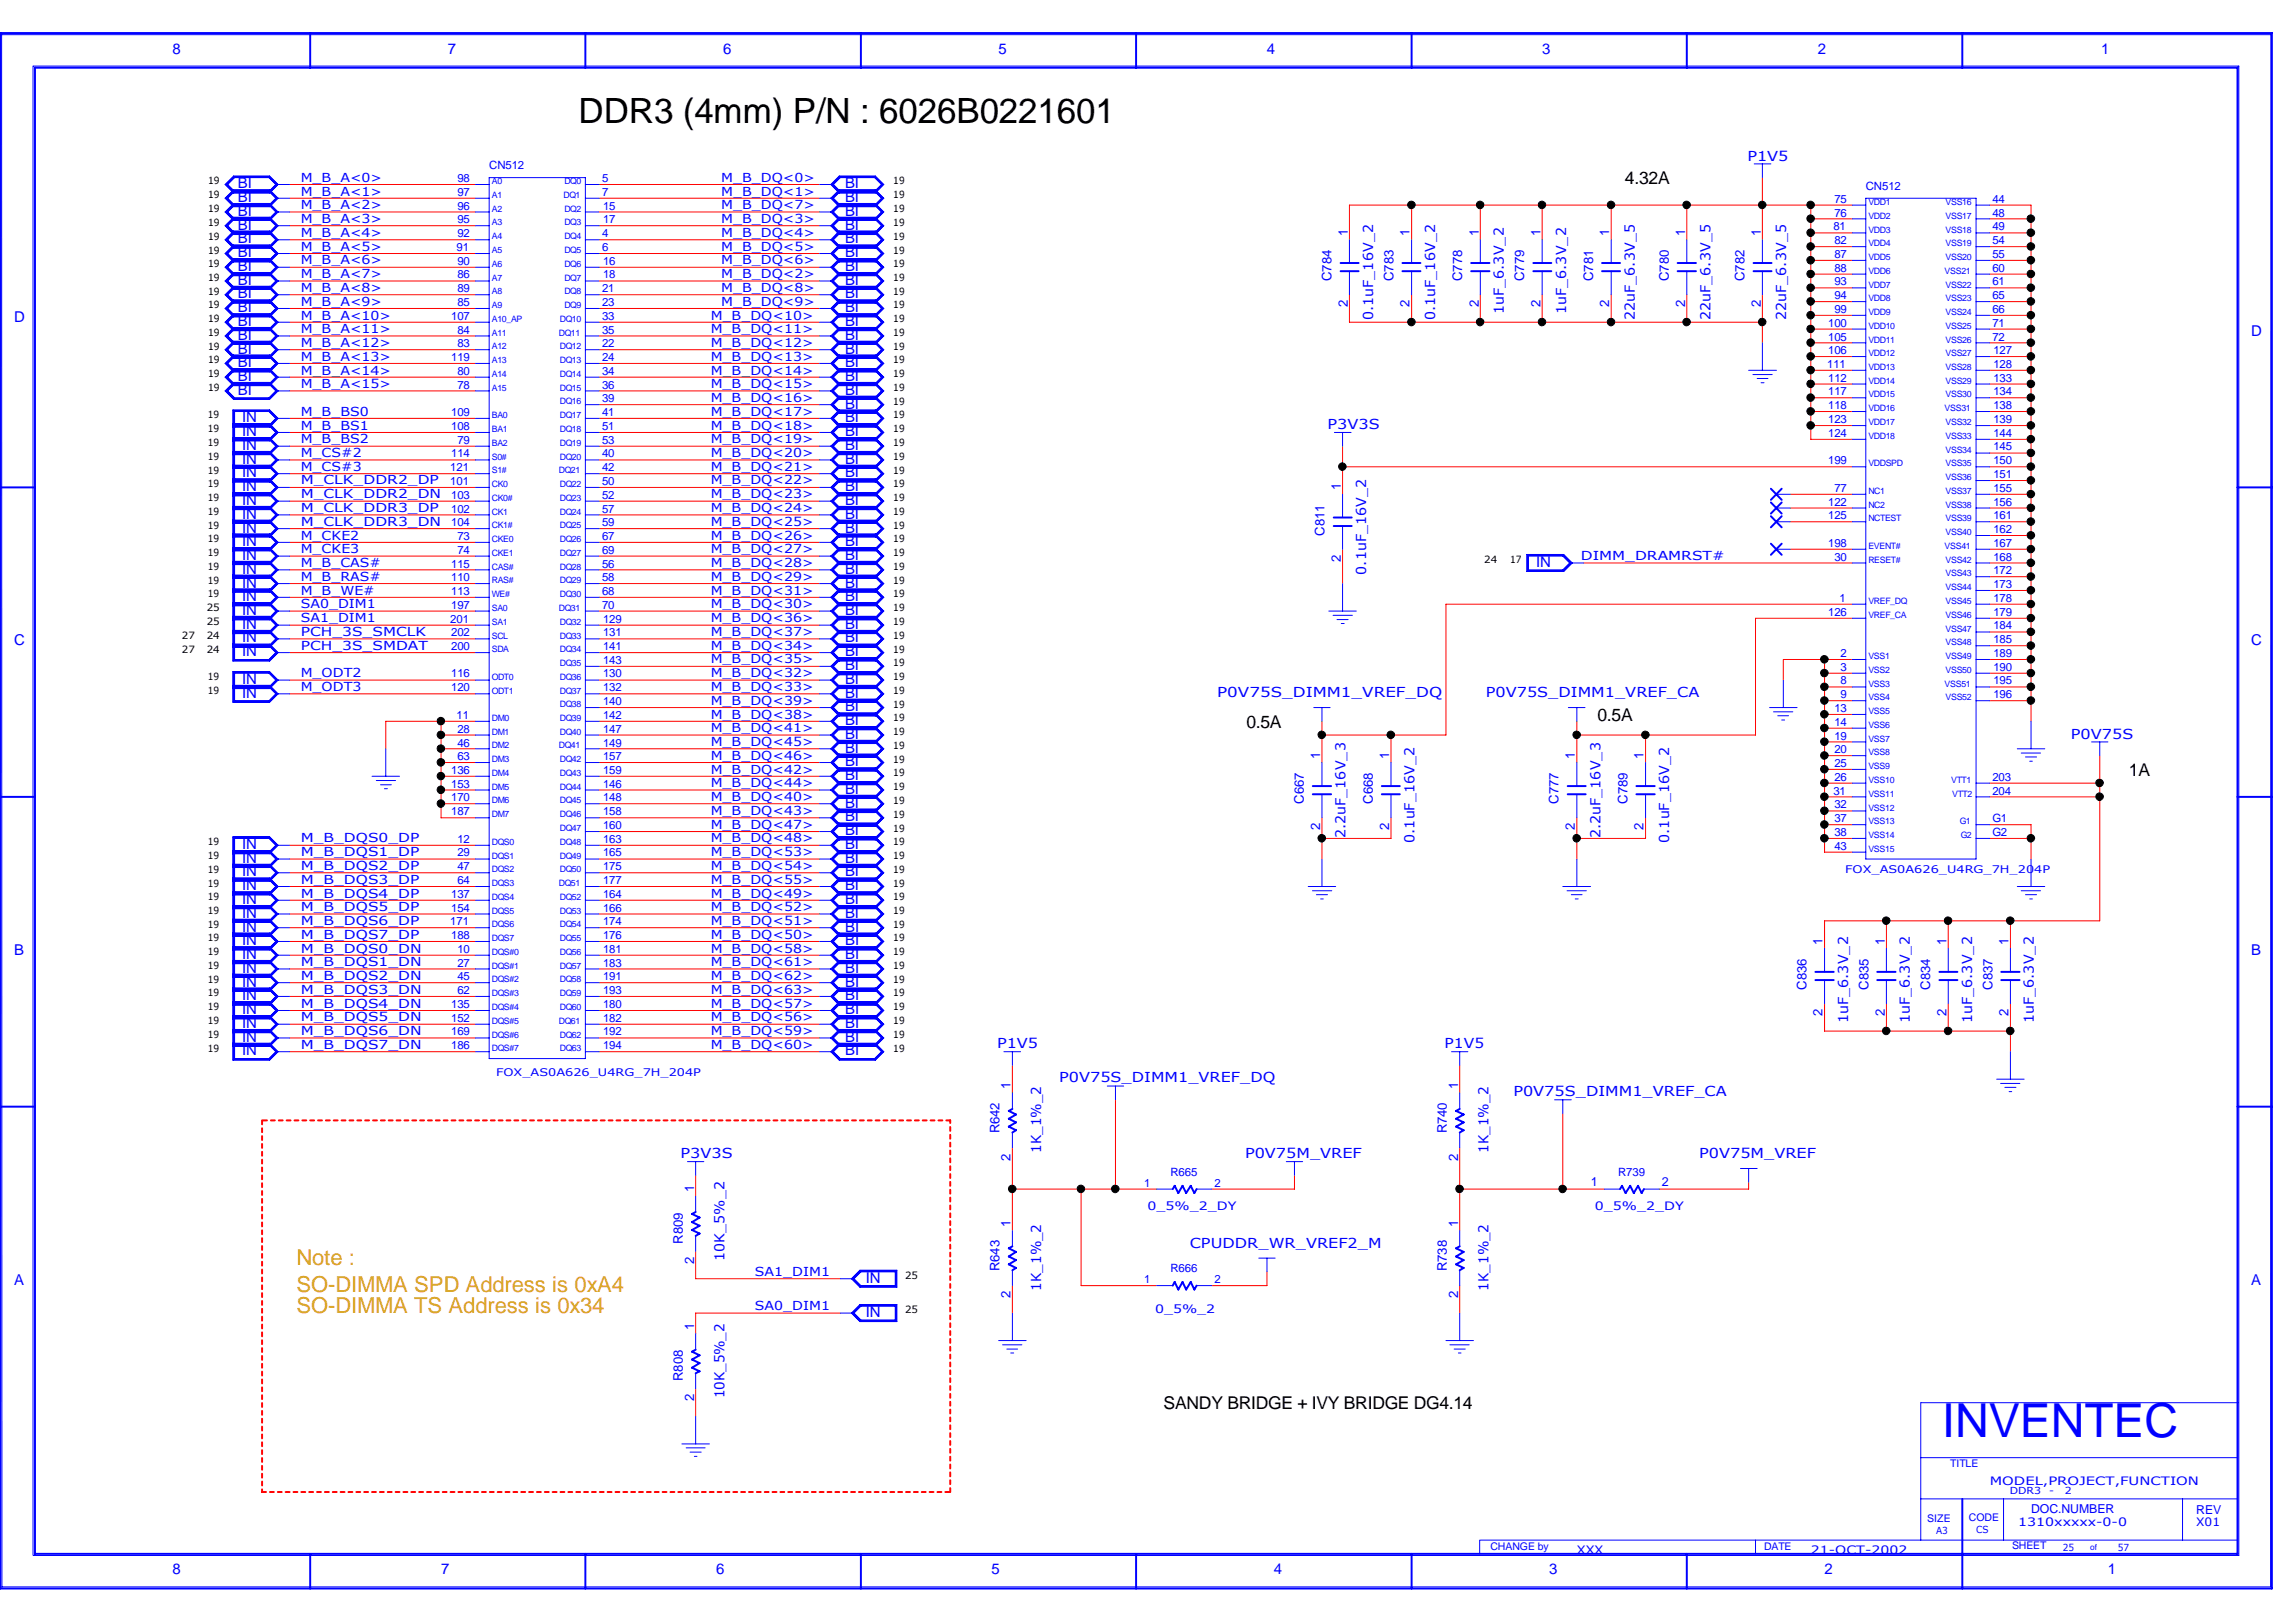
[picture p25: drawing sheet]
<svg xmlns="http://www.w3.org/2000/svg" width="297mm" height="210mm" viewBox="0 0 297 210" stroke-linecap="round" stroke-linejoin="round" font-family="sans-serif">
<defs><g id="words">
<text font-size="6.1" fill="#00f" x="251.2" y="186">INVENTEC</text>
<text font-size="4.5" x="74.8" y="15.9">DDR3 (4mm) P/N : 6026B0221601</text>
<g font-size="2.8" fill="#daa520">
<text x="38.4" y="163.7">Note :</text>
<text x="38.4" y="167.3">SO-DIMMA SPD Address is 0xA4</text>
<text x="38.4" y="169.9">SO-DIMMA TS Address is 0x34</text>
</g>
<g font-size="2.3">
<text x="210.2" y="23.8">4.32A</text>
<text x="161.2" y="94.2">0.5A</text>
<text x="206.7" y="93.3">0.5A</text>
<text x="275.4" y="100.4">1A</text>
<text x="150.5" y="182.4">SANDY BRIDGE + IVY BRIDGE DG4.14</text>
</g>
<g font-size="1.9" fill="#00f">
<text x="22.3" y="6.9">8</text>
<text x="58" y="6.9">7</text>
<text x="93.6" y="6.9">6</text>
<text x="129.2" y="6.9">5</text>
<text x="163.9" y="6.9">4</text>
<text x="199.5" y="6.9">3</text>
<text x="235.2" y="6.9">2</text>
<text x="271.8" y="6.9">1</text>
<text x="30.8" y="24.4">BI</text>
<text x="30.8" y="29.7">BI</text>
<text x="30.8" y="27.9">BI</text>
<text x="30.8" y="26.2">BI</text>
<text x="109.3" y="24.4">BI</text>
<text x="109.3" y="26.2">BI</text>
<text x="109.3" y="27.9">BI</text>
<text x="109.3" y="29.7">BI</text>
<text x="30.8" y="35.1">BI</text>
<text x="30.8" y="33.3">BI</text>
<text x="30.8" y="31.5">BI</text>
<text x="109.3" y="31.5">BI</text>
<text x="109.3" y="33.3">BI</text>
<text x="109.3" y="35.1">BI</text>
<text x="1.8" y="41.7">D</text>
<text x="30.8" y="40.4">BI</text>
<text x="30.8" y="38.6">BI</text>
<text x="30.8" y="36.8">BI</text>
<text x="109.3" y="36.8">BI</text>
<text x="109.3" y="38.6">BI</text>
<text x="109.3" y="40.4">BI</text>
<text x="30.8" y="47.5">BI</text>
<text x="30.8" y="45.8">BI</text>
<text x="30.8" y="44">BI</text>
<text x="30.8" y="42.2">BI</text>
<text x="109.3" y="42.2">BI</text>
<text x="109.3" y="44">BI</text>
<text x="109.3" y="45.8">BI</text>
<text x="109.3" y="47.5">BI</text>
<text x="291.2" y="43.4">D</text>
<text x="30.8" y="51.1">BI</text>
<text x="30.8" y="49.3">BI</text>
<text x="109.3" y="49.3">BI</text>
<text x="109.3" y="51.1">BI</text>
<text x="109.3" y="52.9">BI</text>
<text x="31.3" y="54.7">IN</text>
<text x="31.3" y="60">IN</text>
<text x="31.3" y="58.2">IN</text>
<text x="31.3" y="56.4">IN</text>
<text x="109.3" y="54.7">BI</text>
<text x="109.3" y="56.4">BI</text>
<text x="109.3" y="58.2">BI</text>
<text x="109.3" y="60">BI</text>
<text x="31.3" y="61.8">IN</text>
<text x="31.3" y="63.5">IN</text>
<text x="31.3" y="65.4">IN</text>
<text x="109.3" y="61.8">BI</text>
<text x="109.3" y="63.5">BI</text>
<text x="109.3" y="65.4">BI</text>
<text x="31.3" y="68.9">IN</text>
<text x="31.3" y="70.7">IN</text>
<text x="31.3" y="67.1">IN</text>
<text x="109.3" y="67.1">BI</text>
<text x="109.3" y="68.9">BI</text>
<text x="109.3" y="70.7">BI</text>
<text x="31.3" y="74.3">IN</text>
<text x="31.3" y="72.5">IN</text>
<text x="31.3" y="76">IN</text>
<text x="31.3" y="77.8">IN</text>
<text x="109.3" y="72.5">BI</text>
<text x="109.3" y="74.3">BI</text>
<text x="109.3" y="76">BI</text>
<text x="109.3" y="77.8">BI</text>
<text x="198.8" y="73.4">IN</text>
<text x="1.8" y="83.5">C</text>
<text x="31.3" y="83.1">IN</text>
<text x="31.3" y="79.6">IN</text>
<text x="31.3" y="81.4">IN</text>
<text x="109.3" y="81.4">BI</text>
<text x="109.3" y="79.6">BI</text>
<text x="109.3" y="83.1">BI</text>
<text x="291.2" y="83.5">C</text>
<text x="31.3" y="88.5">IN</text>
<text x="31.3" y="84.9">IN</text>
<text x="109.3" y="84.9">BI</text>
<text x="109.3" y="86.7">BI</text>
<text x="109.3" y="88.5">BI</text>
<text x="31.3" y="90.3">IN</text>
<text x="109.3" y="90.3">BI</text>
<text x="109.3" y="92.1">BI</text>
<text x="109.3" y="93.9">BI</text>
<text x="109.3" y="95.6">BI</text>
<text x="109.3" y="99.2">BI</text>
<text x="109.3" y="101">BI</text>
<text x="109.3" y="97.4">BI</text>
<text x="109.3" y="102.7">BI</text>
<text x="109.3" y="104.5">BI</text>
<text x="109.3" y="106.3">BI</text>
<text x="31.3" y="113.4">IN</text>
<text x="31.3" y="111.6">IN</text>
<text x="31.3" y="109.9">IN</text>
<text x="109.3" y="109.9">BI</text>
<text x="109.3" y="108.1">BI</text>
<text x="109.3" y="111.6">BI</text>
<text x="109.3" y="113.4">BI</text>
<text x="31.3" y="118.8">IN</text>
<text x="31.3" y="117">IN</text>
<text x="31.3" y="115.2">IN</text>
<text x="109.3" y="115.2">BI</text>
<text x="109.3" y="118.8">BI</text>
<text x="109.3" y="117">BI</text>
<text x="1.8" y="123.6">B</text>
<text x="31.3" y="125.9">IN</text>
<text x="31.3" y="124.1">IN</text>
<text x="31.3" y="120.6">IN</text>
<text x="31.3" y="122.3">IN</text>
<text x="109.3" y="125.9">BI</text>
<text x="109.3" y="120.6">BI</text>
<text x="109.3" y="122.3">BI</text>
<text x="109.3" y="124.1">BI</text>
<text x="291.2" y="123.6">B</text>
<text x="31.3" y="131.2">IN</text>
<text x="31.3" y="127.7">IN</text>
<text x="31.3" y="129.5">IN</text>
<text x="109.3" y="127.7">BI</text>
<text x="109.3" y="129.5">BI</text>
<text x="109.3" y="131.2">BI</text>
<text x="31.3" y="136.6">IN</text>
<text x="31.3" y="134.8">IN</text>
<text x="31.3" y="133">IN</text>
<text x="109.3" y="133">BI</text>
<text x="109.3" y="134.8">BI</text>
<text x="109.3" y="136.6">BI</text>
<text x="1.8" y="166.3">A</text>
<text x="112" y="166">IN</text>
<text x="291.2" y="166.3">A</text>
<text x="112" y="170.4">IN</text>
<text x="22.3" y="203.7">8</text>
<text x="57.1" y="203.7">7</text>
<text x="92.7" y="203.7">6</text>
<text x="128.3" y="203.7">5</text>
<text x="164.8" y="203.7">4</text>
<text x="200.4" y="203.7">3</text>
<text x="236" y="203.7">2</text>
<text x="272.7" y="203.7">1</text>
</g>
<g font-size="1.8" fill="#00f">
<text x="226.1" y="20.8">P1V5</text>
<text x="177.7" y="41.4" transform="rotate(-90 177.7 41.4)">0.1uF_16V_2</text>
<text x="185.7" y="41.4" transform="rotate(-90 185.7 41.4)">0.1uF_16V_2</text>
<text x="194.6" y="40.7" transform="rotate(-90 194.6 40.7)">1uF_6.3V_2</text>
<text x="202.6" y="40.7" transform="rotate(-90 202.6 40.7)">1uF_6.3V_2</text>
<text x="211.5" y="41.4" transform="rotate(-90 211.5 41.4)">22uF_6.3V_5</text>
<text x="221.3" y="41.4" transform="rotate(-90 221.3 41.4)">22uF_6.3V_5</text>
<text x="231.1" y="41.4" transform="rotate(-90 231.1 41.4)">22uF_6.3V_5</text>
<text x="171.7" y="55.5">P3V3S</text>
<text x="176.7" y="74.4" transform="rotate(-90 176.7 74.4)">0.1uF_16V_2</text>
<text x="157.5" y="90.2">P0V75S_DIMM1_VREF_DQ</text>
<text x="192.2" y="90.2">P0V75S_DIMM1_VREF_CA</text>
<text x="267.9" y="95.6">P0V75S</text>
<text x="174.1" y="108.5" transform="rotate(-90 174.1 108.5)">2.2uF_16V_3</text>
<text x="183" y="109.1" transform="rotate(-90 183 109.1)">0.1uF_16V_2</text>
<text x="207" y="108.5" transform="rotate(-90 207 108.5)">2.2uF_16V_3</text>
<text x="215.9" y="109.1" transform="rotate(-90 215.9 109.1)">0.1uF_16V_2</text>
<text x="129" y="135.6">P1V5</text>
<text x="186.9" y="135.6">P1V5</text>
<text x="239.1" y="132.4" transform="rotate(-90 239.1 132.4)">1uF_6.3V_2</text>
<text x="247.1" y="132.4" transform="rotate(-90 247.1 132.4)">1uF_6.3V_2</text>
<text x="255.1" y="132.4" transform="rotate(-90 255.1 132.4)">1uF_6.3V_2</text>
<text x="263.1" y="132.4" transform="rotate(-90 263.1 132.4)">1uF_6.3V_2</text>
<text x="137" y="140.1">P0V75S_DIMM1_VREF_DQ</text>
<text x="195.8" y="141.9">P0V75S_DIMM1_VREF_CA</text>
<text x="88.1" y="149.9">P3V3S</text>
<text x="134.7" y="149.2" transform="rotate(-90 134.7 149.2)">1K_1%_2</text>
<text x="161.1" y="149.9">P0V75M_VREF</text>
<text x="192.6" y="149.2" transform="rotate(-90 192.6 149.2)">1K_1%_2</text>
<text x="219.8" y="149.9">P0V75M_VREF</text>
<text x="153.9" y="161.5">CPUDDR_WR_VREF2_M</text>
<text x="93.7" y="163.2" transform="rotate(-90 93.7 163.2)">10K_5%_2</text>
<text x="134.7" y="167" transform="rotate(-90 134.7 167)">1K_1%_2</text>
<text x="192.6" y="167" transform="rotate(-90 192.6 167)">1K_1%_2</text>
<text x="93.7" y="181" transform="rotate(-90 93.7 181)">10K_5%_2</text>
</g>
<g font-size="1.7" fill="#00f">
<text x="174.4" y="30.5" transform="rotate(-90 174.4 30.5)">1</text>
<text x="182.4" y="30.5" transform="rotate(-90 182.4 30.5)">1</text>
<text x="191.3" y="30.5" transform="rotate(-90 191.3 30.5)">1</text>
<text x="199.3" y="30.5" transform="rotate(-90 199.3 30.5)">1</text>
<text x="208.2" y="30.5" transform="rotate(-90 208.2 30.5)">1</text>
<text x="218" y="30.5" transform="rotate(-90 218 30.5)">1</text>
<text x="227.8" y="30.5" transform="rotate(-90 227.8 30.5)">1</text>
<text x="172.3" y="36.4" transform="rotate(-90 172.3 36.4)">C784</text>
<text x="174.4" y="39.8" transform="rotate(-90 174.4 39.8)">2</text>
<text x="180.3" y="36.4" transform="rotate(-90 180.3 36.4)">C783</text>
<text x="182.4" y="39.8" transform="rotate(-90 182.4 39.8)">2</text>
<text x="189.2" y="36.4" transform="rotate(-90 189.2 36.4)">C778</text>
<text x="191.3" y="39.8" transform="rotate(-90 191.3 39.8)">2</text>
<text x="197.2" y="36.4" transform="rotate(-90 197.2 36.4)">C779</text>
<text x="199.3" y="39.8" transform="rotate(-90 199.3 39.8)">2</text>
<text x="206.1" y="36.4" transform="rotate(-90 206.1 36.4)">C781</text>
<text x="208.2" y="39.8" transform="rotate(-90 208.2 39.8)">2</text>
<text x="215.9" y="36.4" transform="rotate(-90 215.9 36.4)">C780</text>
<text x="218" y="39.8" transform="rotate(-90 218 39.8)">2</text>
<text x="225.7" y="36.4" transform="rotate(-90 225.7 36.4)">C782</text>
<text x="227.8" y="39.8" transform="rotate(-90 227.8 39.8)">2</text>
<text x="173.5" y="63.5" transform="rotate(-90 173.5 63.5)">1</text>
<text x="171.4" y="69.3" transform="rotate(-90 171.4 69.3)">C811</text>
<text x="173.5" y="72.7" transform="rotate(-90 173.5 72.7)">2</text>
<text x="170.8" y="98.2" transform="rotate(-90 170.8 98.2)">1</text>
<text x="179.7" y="98.2" transform="rotate(-90 179.7 98.2)">1</text>
<text x="203.7" y="98.2" transform="rotate(-90 203.7 98.2)">1</text>
<text x="212.6" y="98.2" transform="rotate(-90 212.6 98.2)">1</text>
<text x="168.7" y="104" transform="rotate(-90 168.7 104)">C667</text>
<text x="170.8" y="107.4" transform="rotate(-90 170.8 107.4)">2</text>
<text x="177.6" y="104" transform="rotate(-90 177.6 104)">C668</text>
<text x="179.7" y="107.4" transform="rotate(-90 179.7 107.4)">2</text>
<text x="201.6" y="104" transform="rotate(-90 201.6 104)">C777</text>
<text x="203.7" y="107.4" transform="rotate(-90 203.7 107.4)">2</text>
<text x="210.6" y="104" transform="rotate(-90 210.6 104)">C789</text>
<text x="212.6" y="107.4" transform="rotate(-90 212.6 107.4)">2</text>
<text x="235.8" y="122.3" transform="rotate(-90 235.8 122.3)">1</text>
<text x="243.8" y="122.3" transform="rotate(-90 243.8 122.3)">1</text>
<text x="251.8" y="122.3" transform="rotate(-90 251.8 122.3)">1</text>
<text x="259.8" y="122.3" transform="rotate(-90 259.8 122.3)">1</text>
<text x="233.7" y="128.1" transform="rotate(-90 233.7 128.1)">C836</text>
<text x="235.8" y="131.5" transform="rotate(-90 235.8 131.5)">2</text>
<text x="241.7" y="128.1" transform="rotate(-90 241.7 128.1)">C835</text>
<text x="243.8" y="131.5" transform="rotate(-90 243.8 131.5)">2</text>
<text x="249.7" y="128.1" transform="rotate(-90 249.7 128.1)">C834</text>
<text x="251.8" y="131.5" transform="rotate(-90 251.8 131.5)">2</text>
<text x="257.8" y="128.1" transform="rotate(-90 257.8 128.1)">C837</text>
<text x="259.8" y="131.5" transform="rotate(-90 259.8 131.5)">2</text>
<text x="130.7" y="141" transform="rotate(-90 130.7 141)">1</text>
<text x="188.6" y="141" transform="rotate(-90 188.6 141)">1</text>
<text x="129.3" y="146.7" transform="rotate(-90 129.3 146.7)">R642</text>
<text x="187.2" y="146.7" transform="rotate(-90 187.2 146.7)">R740</text>
<text x="89.8" y="154.3" transform="rotate(-90 89.8 154.3)">1</text>
<text x="130.7" y="150.2" transform="rotate(-90 130.7 150.2)">2</text>
<text x="188.6" y="150.2" transform="rotate(-90 188.6 150.2)">2</text>
<text x="88.3" y="161" transform="rotate(-90 88.3 161)">R809</text>
<text x="130.7" y="158.7" transform="rotate(-90 130.7 158.7)">1</text>
<text x="188.6" y="158.7" transform="rotate(-90 188.6 158.7)">1</text>
<text x="89.8" y="163.5" transform="rotate(-90 89.8 163.5)">2</text>
<text x="129.3" y="164.5" transform="rotate(-90 129.3 164.5)">R643</text>
<text x="130.7" y="168" transform="rotate(-90 130.7 168)">2</text>
<text x="187.2" y="164.5" transform="rotate(-90 187.2 164.5)">R738</text>
<text x="188.6" y="168" transform="rotate(-90 188.6 168)">2</text>
<text x="89.8" y="172.1" transform="rotate(-90 89.8 172.1)">1</text>
<text x="88.3" y="178.7" transform="rotate(-90 88.3 178.7)">R808</text>
<text x="89.8" y="181.4" transform="rotate(-90 89.8 181.4)">2</text>
</g>
<g font-size="1.6" fill="#00f">
<text x="38.9" y="23.5">M_B_A&lt;0&gt;</text>
<text x="93.3" y="23.5">M_B_DQ&lt;0&gt;</text>
<text x="38.9" y="28.9">M_B_A&lt;3&gt;</text>
<text x="38.9" y="27.1">M_B_A&lt;2&gt;</text>
<text x="38.9" y="25.3">M_B_A&lt;1&gt;</text>
<text x="93.3" y="28.9">M_B_DQ&lt;3&gt;</text>
<text x="93.3" y="27.1">M_B_DQ&lt;7&gt;</text>
<text x="93.3" y="25.3">M_B_DQ&lt;1&gt;</text>
<text x="38.9" y="36">M_B_A&lt;7&gt;</text>
<text x="38.9" y="34.2">M_B_A&lt;6&gt;</text>
<text x="38.9" y="32.4">M_B_A&lt;5&gt;</text>
<text x="38.9" y="30.6">M_B_A&lt;4&gt;</text>
<text x="93.3" y="36">M_B_DQ&lt;2&gt;</text>
<text x="93.3" y="34.2">M_B_DQ&lt;6&gt;</text>
<text x="93.3" y="32.4">M_B_DQ&lt;5&gt;</text>
<text x="93.3" y="30.6">M_B_DQ&lt;4&gt;</text>
<text x="38.9" y="37.8">M_B_A&lt;8&gt;</text>
<text x="38.9" y="39.5">M_B_A&lt;9&gt;</text>
<text x="38.9" y="41.4">M_B_A&lt;10&gt;</text>
<text x="91.9" y="41.4">M_B_DQ&lt;10&gt;</text>
<text x="93.3" y="37.8">M_B_DQ&lt;8&gt;</text>
<text x="93.3" y="39.5">M_B_DQ&lt;9&gt;</text>
<text x="38.9" y="46.7">M_B_A&lt;13&gt;</text>
<text x="38.9" y="44.9">M_B_A&lt;12&gt;</text>
<text x="38.9" y="43.1">M_B_A&lt;11&gt;</text>
<text x="91.9" y="46.7">M_B_DQ&lt;13&gt;</text>
<text x="91.9" y="44.9">M_B_DQ&lt;12&gt;</text>
<text x="91.9" y="43.1">M_B_DQ&lt;11&gt;</text>
<text x="38.9" y="53.8">M_B_BS0</text>
<text x="38.9" y="50.2">M_B_A&lt;15&gt;</text>
<text x="38.9" y="48.5">M_B_A&lt;14&gt;</text>
<text x="91.9" y="53.8">M_B_DQ&lt;17&gt;</text>
<text x="91.9" y="52">M_B_DQ&lt;16&gt;</text>
<text x="91.9" y="50.2">M_B_DQ&lt;15&gt;</text>
<text x="91.9" y="48.5">M_B_DQ&lt;14&gt;</text>
<text x="38.9" y="55.6">M_B_BS1</text>
<text x="38.9" y="57.4">M_B_BS2</text>
<text x="38.9" y="59.1">M_CS#2</text>
<text x="91.9" y="55.6">M_B_DQ&lt;18&gt;</text>
<text x="91.9" y="59.1">M_B_DQ&lt;20&gt;</text>
<text x="91.9" y="57.4">M_B_DQ&lt;19&gt;</text>
<text x="38.9" y="62.7">M_CLK_DDR2_DP</text>
<text x="38.9" y="64.5">M_CLK_DDR2_DN</text>
<text x="38.9" y="60.9">M_CS#3</text>
<text x="91.9" y="62.7">M_B_DQ&lt;22&gt;</text>
<text x="91.9" y="60.9">M_B_DQ&lt;21&gt;</text>
<text x="91.9" y="64.5">M_B_DQ&lt;23&gt;</text>
<text x="38.9" y="68.1">M_CLK_DDR3_DN</text>
<text x="38.9" y="66.3">M_CLK_DDR3_DP</text>
<text x="38.9" y="71.6">M_CKE3</text>
<text x="38.9" y="69.8">M_CKE2</text>
<text x="91.9" y="71.6">M_B_DQ&lt;27&gt;</text>
<text x="91.9" y="69.8">M_B_DQ&lt;26&gt;</text>
<text x="91.9" y="68.1">M_B_DQ&lt;25&gt;</text>
<text x="91.9" y="66.3">M_B_DQ&lt;24&gt;</text>
<text x="38.9" y="73.4">M_B_CAS#</text>
<text x="38.9" y="75.2">M_B_RAS#</text>
<text x="38.9" y="77">M_B_WE#</text>
<text x="91.9" y="77">M_B_DQ&lt;31&gt;</text>
<text x="91.9" y="73.4">M_B_DQ&lt;28&gt;</text>
<text x="91.9" y="75.2">M_B_DQ&lt;29&gt;</text>
<text x="204.5" y="72.5">DIMM_DRAMRST#</text>
<text x="38.9" y="82.3">PCH_3S_SMCLK</text>
<text x="38.9" y="78.7">SA0_DIM1</text>
<text x="38.9" y="80.5">SA1_DIM1</text>
<text x="91.9" y="82.3">M_B_DQ&lt;37&gt;</text>
<text x="91.9" y="80.5">M_B_DQ&lt;36&gt;</text>
<text x="91.9" y="78.7">M_B_DQ&lt;30&gt;</text>
<text x="38.9" y="84.1">PCH_3S_SMDAT</text>
<text x="38.9" y="87.6">M_ODT2</text>
<text x="38.9" y="89.4">M_ODT3</text>
<text x="91.9" y="85.9">M_B_DQ&lt;35&gt;</text>
<text x="91.9" y="84.1">M_B_DQ&lt;34&gt;</text>
<text x="91.9" y="89.4">M_B_DQ&lt;33&gt;</text>
<text x="91.9" y="87.6">M_B_DQ&lt;32&gt;</text>
<text x="91.9" y="91.2">M_B_DQ&lt;39&gt;</text>
<text x="91.9" y="93">M_B_DQ&lt;38&gt;</text>
<text x="91.9" y="94.8">M_B_DQ&lt;41&gt;</text>
<text x="91.9" y="101.9">M_B_DQ&lt;44&gt;</text>
<text x="91.9" y="100.1">M_B_DQ&lt;42&gt;</text>
<text x="91.9" y="98.3">M_B_DQ&lt;46&gt;</text>
<text x="91.9" y="96.6">M_B_DQ&lt;45&gt;</text>
<text x="91.9" y="107.2">M_B_DQ&lt;47&gt;</text>
<text x="91.9" y="105.5">M_B_DQ&lt;43&gt;</text>
<text x="91.9" y="103.7">M_B_DQ&lt;40&gt;</text>
<text x="38.9" y="112.6">M_B_DQS2_DP</text>
<text x="38.9" y="110.8">M_B_DQS1_DP</text>
<text x="38.9" y="109">M_B_DQS0_DP</text>
<text x="91.9" y="109">M_B_DQ&lt;48&gt;</text>
<text x="91.9" y="110.8">M_B_DQ&lt;53&gt;</text>
<text x="91.9" y="112.6">M_B_DQ&lt;54&gt;</text>
<text x="38.9" y="117.9">M_B_DQS5_DP</text>
<text x="38.9" y="119.7">M_B_DQS6_DP</text>
<text x="38.9" y="116.2">M_B_DQS4_DP</text>
<text x="38.9" y="114.3">M_B_DQS3_DP</text>
<text x="91.9" y="119.7">M_B_DQ&lt;51&gt;</text>
<text x="91.9" y="117.9">M_B_DQ&lt;52&gt;</text>
<text x="91.9" y="116.2">M_B_DQ&lt;49&gt;</text>
<text x="91.9" y="114.3">M_B_DQ&lt;55&gt;</text>
<text x="38.9" y="123.3">M_B_DQS0_DN</text>
<text x="38.9" y="125.1">M_B_DQS1_DN</text>
<text x="38.9" y="121.5">M_B_DQS7_DP</text>
<text x="91.9" y="125.1">M_B_DQ&lt;61&gt;</text>
<text x="91.9" y="123.3">M_B_DQ&lt;58&gt;</text>
<text x="91.9" y="121.5">M_B_DQ&lt;50&gt;</text>
<text x="38.9" y="126.8">M_B_DQS2_DN</text>
<text x="38.9" y="128.6">M_B_DQS3_DN</text>
<text x="38.9" y="130.4">M_B_DQS4_DN</text>
<text x="91.9" y="126.8">M_B_DQ&lt;62&gt;</text>
<text x="91.9" y="128.6">M_B_DQ&lt;63&gt;</text>
<text x="91.9" y="130.4">M_B_DQ&lt;57&gt;</text>
<text x="38.9" y="132.2">M_B_DQS5_DN</text>
<text x="38.9" y="133.9">M_B_DQS6_DN</text>
<text x="38.9" y="135.7">M_B_DQS7_DN</text>
<text x="91.9" y="135.7">M_B_DQ&lt;60&gt;</text>
<text x="91.9" y="133.9">M_B_DQ&lt;59&gt;</text>
<text x="91.9" y="132.2">M_B_DQ&lt;56&gt;</text>
<text x="205.8" y="153.5">1</text>
<text x="215" y="153.5">2</text>
<text x="97.7" y="165.1">SA1_DIM1</text>
<text x="97.7" y="169.6">SA0_DIM1</text>
<text x="262.8" y="195.8">DOC.NUMBER</text>
<text x="284.1" y="195.9">REV</text>
</g>
<g font-size="1.5" fill="#00f">
<text x="59.2" y="23.6">98</text>
<text x="63.3" y="21.9">CN512</text>
<text x="77.9" y="23.6">5</text>
<text x="59.2" y="28.9">95</text>
<text x="59.2" y="27.1">96</text>
<text x="59.2" y="25.4">97</text>
<text x="77.9" y="25.4">7</text>
<text x="78" y="28.9">17</text>
<text x="78" y="27.1">15</text>
<text x="237.2" y="29.8">81</text>
<text x="237.3" y="28">76</text>
<text x="237.3" y="26.2">75</text>
<text x="241.4" y="24.6">CN512</text>
<text x="257.8" y="29.8">49</text>
<text x="257.8" y="28">48</text>
<text x="257.8" y="26.2">44</text>
<text x="59.1" y="32.5">91</text>
<text x="59.2" y="34.2">90</text>
<text x="59.2" y="30.7">92</text>
<text x="77.9" y="32.5">6</text>
<text x="77.9" y="30.7">4</text>
<text x="78" y="34.2">16</text>
<text x="237.3" y="35.1">88</text>
<text x="237.3" y="33.4">87</text>
<text x="237.3" y="31.6">82</text>
<text x="257.8" y="35.1">60</text>
<text x="257.8" y="33.4">55</text>
<text x="257.8" y="31.6">54</text>
<text x="58.4" y="41.4">107</text>
<text x="59.2" y="39.6">85</text>
<text x="59.2" y="37.8">89</text>
<text x="59.2" y="36">86</text>
<text x="77.9" y="39.6">23</text>
<text x="77.9" y="37.8">21</text>
<text x="77.9" y="41.4">33</text>
<text x="78" y="36">18</text>
<text x="237.3" y="40.5">99</text>
<text x="237.3" y="38.7">94</text>
<text x="237.3" y="36.9">93</text>
<text x="257.8" y="40.5">66</text>
<text x="257.8" y="38.7">65</text>
<text x="257.8" y="36.9">61</text>
<text x="58.4" y="46.7">119</text>
<text x="59.2" y="45">83</text>
<text x="59.2" y="43.2">84</text>
<text x="77.9" y="46.7">24</text>
<text x="77.9" y="45">22</text>
<text x="77.9" y="43.2">35</text>
<text x="236.4" y="47.6">111</text>
<text x="236.5" y="45.8">106</text>
<text x="236.5" y="44.1">105</text>
<text x="236.5" y="42.3">100</text>
<text x="257.8" y="44.1">72</text>
<text x="257.8" y="42.3">71</text>
<text x="257.9" y="47.6">128</text>
<text x="257.9" y="45.8">127</text>
<text x="58.4" y="53.8">109</text>
<text x="59.2" y="50.3">78</text>
<text x="59.2" y="48.5">80</text>
<text x="77.9" y="53.8">41</text>
<text x="77.9" y="52.1">39</text>
<text x="77.9" y="50.3">36</text>
<text x="77.9" y="48.5">34</text>
<text x="236.5" y="53">118</text>
<text x="236.5" y="51.2">117</text>
<text x="236.5" y="49.4">112</text>
<text x="257.9" y="53">138</text>
<text x="257.9" y="51.2">134</text>
<text x="257.9" y="49.4">133</text>
<text x="58.4" y="59.2">114</text>
<text x="58.4" y="55.6">108</text>
<text x="59.2" y="57.4">79</text>
<text x="77.9" y="59.2">40</text>
<text x="77.9" y="57.4">53</text>
<text x="77.9" y="55.6">51</text>
<text x="236.5" y="56.5">124</text>
<text x="236.5" y="54.7">123</text>
<text x="257.9" y="58.3">145</text>
<text x="257.9" y="56.5">144</text>
<text x="257.9" y="54.7">139</text>
<text x="58.2" y="61">121</text>
<text x="58.2" y="62.7">101</text>
<text x="58.4" y="64.5">103</text>
<text x="77.9" y="64.5">52</text>
<text x="77.9" y="62.7">50</text>
<text x="77.9" y="61">42</text>
<text x="236.5" y="60.1">199</text>
<text x="236.5" y="65.4">122</text>
<text x="237.3" y="63.6">77</text>
<text x="257.9" y="65.4">156</text>
<text x="257.9" y="63.6">155</text>
<text x="257.9" y="61.8">151</text>
<text x="257.9" y="60.1">150</text>
<text x="58.4" y="68.1">104</text>
<text x="58.4" y="66.3">102</text>
<text x="59.2" y="71.7">74</text>
<text x="59.2" y="69.9">73</text>
<text x="77.9" y="71.7">69</text>
<text x="77.9" y="69.9">67</text>
<text x="77.9" y="68.1">59</text>
<text x="77.9" y="66.3">57</text>
<text x="236.5" y="67.2">125</text>
<text x="236.5" y="70.8">198</text>
<text x="257.9" y="70.8">167</text>
<text x="257.9" y="69">162</text>
<text x="257.9" y="67.2">161</text>
<text x="58.4" y="77">113</text>
<text x="58.4" y="75.2">110</text>
<text x="58.4" y="73.4">115</text>
<text x="77.9" y="77">68</text>
<text x="77.9" y="75.2">58</text>
<text x="77.9" y="73.4">56</text>
<text x="237.3" y="72.6">30</text>
<text x="238" y="77.9">1</text>
<text x="257.9" y="77.9">178</text>
<text x="257.9" y="76.1">173</text>
<text x="257.9" y="74.3">172</text>
<text x="257.9" y="72.6">168</text>
<text x="58.2" y="80.6">201</text>
<text x="58.4" y="82.3">202</text>
<text x="58.4" y="78.8">197</text>
<text x="77.9" y="78.8">70</text>
<text x="78" y="82.3">131</text>
<text x="78" y="80.6">129</text>
<text x="236.5" y="79.7">126</text>
<text x="257.9" y="83.2">185</text>
<text x="257.9" y="81.4">184</text>
<text x="257.9" y="79.7">179</text>
<text x="58.4" y="84.1">200</text>
<text x="58.4" y="89.5">120</text>
<text x="58.4" y="87.7">116</text>
<text x="78" y="89.5">132</text>
<text x="78" y="87.7">130</text>
<text x="78" y="85.9">143</text>
<text x="78" y="84.1">141</text>
<text x="238.1" y="88.6">8</text>
<text x="238.1" y="86.8">3</text>
<text x="238.1" y="85">2</text>
<text x="257.9" y="88.6">195</text>
<text x="257.9" y="86.8">190</text>
<text x="257.9" y="85">189</text>
<text x="59.1" y="93">11</text>
<text x="59.2" y="94.8">28</text>
<text x="78" y="94.8">147</text>
<text x="78" y="93">142</text>
<text x="78" y="91.3">140</text>
<text x="237.3" y="95.7">19</text>
<text x="237.3" y="93.9">14</text>
<text x="237.3" y="92.2">13</text>
<text x="238.1" y="90.4">9</text>
<text x="257.9" y="90.4">196</text>
<text x="58.4" y="101.9">153</text>
<text x="58.4" y="100.2">136</text>
<text x="59.2" y="98.4">63</text>
<text x="59.2" y="96.6">46</text>
<text x="78" y="101.9">146</text>
<text x="78" y="100.2">159</text>
<text x="78" y="98.4">157</text>
<text x="78" y="96.6">149</text>
<text x="237.3" y="99.3">25</text>
<text x="237.3" y="97.5">20</text>
<text x="237.3" y="101">26</text>
<text x="257.8" y="101">203</text>
<text x="58.4" y="105.5">187</text>
<text x="58.4" y="103.7">170</text>
<text x="78" y="107.3">160</text>
<text x="78" y="105.5">158</text>
<text x="78" y="103.7">148</text>
<text x="237.2" y="102.8">31</text>
<text x="237.3" y="106.4">37</text>
<text x="237.3" y="104.6">32</text>
<text x="257.8" y="102.8">204</text>
<text x="257.8" y="106.4">G1</text>
<text x="59.2" y="112.6">47</text>
<text x="59.2" y="110.8">29</text>
<text x="59.2" y="109.1">12</text>
<text x="78" y="112.6">175</text>
<text x="78" y="110.8">165</text>
<text x="78" y="109.1">163</text>
<text x="237.3" y="109.9">43</text>
<text x="237.3" y="108.2">38</text>
<text x="257.8" y="108.2">G2</text>
<text x="58.2" y="119.8">171</text>
<text x="58.4" y="118">154</text>
<text x="58.4" y="116.2">137</text>
<text x="59.2" y="114.4">64</text>
<text x="78" y="119.8">174</text>
<text x="78" y="118">166</text>
<text x="78" y="116.2">164</text>
<text x="78" y="114.4">177</text>
<text x="58.4" y="121.5">188</text>
<text x="59.2" y="125.1">27</text>
<text x="59.2" y="123.3">10</text>
<text x="78" y="125.1">183</text>
<text x="78" y="123.3">181</text>
<text x="78" y="121.5">176</text>
<text x="58.4" y="130.4">135</text>
<text x="59.2" y="128.7">62</text>
<text x="59.2" y="126.9">45</text>
<text x="78" y="130.4">180</text>
<text x="78" y="128.7">193</text>
<text x="78" y="126.9">191</text>
<text x="58.4" y="135.8">186</text>
<text x="58.4" y="134">169</text>
<text x="58.4" y="132.2">152</text>
<text x="78" y="135.8">194</text>
<text x="78" y="134">192</text>
<text x="78" y="132.2">182</text>
<text x="148" y="153.6">1</text>
<text x="151.4" y="152.1">R665</text>
<text x="157.1" y="153.6">2</text>
<text x="209.3" y="152.1">R739</text>
<text x="148.5" y="156.6">0_5%_2_DY</text>
<text x="206.3" y="156.6">0_5%_2_DY</text>
<text x="148" y="166.1">1</text>
<text x="151.4" y="164.6">R666</text>
<text x="157.1" y="166.1">2</text>
<text x="149.4" y="169.9">0_5%_2</text>
<text x="257.4" y="192.2">MODEL,PROJECT,FUNCTION</text>
<text x="261.1" y="197.5">1310xxxxx-0-0</text>
<text x="284.1" y="197.5">X01</text>
<text x="204" y="201.1">XXX</text>
<text x="234.3" y="201.1">21-OCT-2002</text>
</g>
<g font-size="1.4" fill="#00f">
<text x="238.7" y="113">FOX_AS0A626_U4RG_7H_204P</text>
<text x="64.2" y="139.2">FOX_AS0A626_U4RG_7H_204P</text>
<text x="252.3" y="189.9">TITLE</text>
<text x="249.3" y="197">SIZE</text>
<text x="254.7" y="196.8">CODE</text>
<text x="192.8" y="200.6">CHANGE by</text>
<text x="228.2" y="200.6">DATE</text>
<text x="260.3" y="200.4">SHEET</text>
</g>
<g font-size="1.3">
<text x="26.9" y="23.9">19</text>
<text x="115.6" y="23.9">19</text>
<text x="26.9" y="29.2">19</text>
<text x="26.9" y="27.4">19</text>
<text x="26.9" y="25.7">19</text>
<text x="115.6" y="29.2">19</text>
<text x="115.6" y="27.4">19</text>
<text x="115.6" y="25.7">19</text>
<text x="26.9" y="32.8">19</text>
<text x="26.9" y="34.6">19</text>
<text x="26.9" y="31">19</text>
<text x="115.6" y="34.6">19</text>
<text x="115.6" y="32.8">19</text>
<text x="115.6" y="31">19</text>
<text x="26.9" y="41.7">19</text>
<text x="26.9" y="39.9">19</text>
<text x="26.9" y="38.1">19</text>
<text x="26.9" y="36.4">19</text>
<text x="115.6" y="41.7">19</text>
<text x="115.6" y="39.9">19</text>
<text x="115.6" y="38.1">19</text>
<text x="115.6" y="36.4">19</text>
<text x="26.9" y="47">19</text>
<text x="26.9" y="45.3">19</text>
<text x="26.9" y="43.5">19</text>
<text x="115.6" y="47">19</text>
<text x="115.6" y="45.3">19</text>
<text x="115.6" y="43.5">19</text>
<text x="26.9" y="50.6">19</text>
<text x="26.9" y="48.8">19</text>
<text x="115.6" y="52.4">19</text>
<text x="115.6" y="50.6">19</text>
<text x="115.6" y="48.8">19</text>
<text x="26.9" y="59.5">19</text>
<text x="26.9" y="57.7">19</text>
<text x="26.9" y="56">19</text>
<text x="26.9" y="54.1">19</text>
<text x="115.6" y="54.1">19</text>
<text x="115.6" y="59.5">19</text>
<text x="115.6" y="57.7">19</text>
<text x="115.6" y="56">19</text>
<text x="26.9" y="64.9">19</text>
<text x="26.9" y="61.3">19</text>
<text x="26.9" y="63.1">19</text>
<text x="115.6" y="64.9">19</text>
<text x="115.6" y="63.1">19</text>
<text x="115.6" y="61.3">19</text>
<text x="26.9" y="72">19</text>
<text x="26.9" y="70.2">19</text>
<text x="26.9" y="68.4">19</text>
<text x="26.9" y="66.6">19</text>
<text x="115.6" y="72">19</text>
<text x="115.6" y="70.2">19</text>
<text x="115.6" y="68.4">19</text>
<text x="115.6" y="66.6">19</text>
<text x="26.9" y="77.3">19</text>
<text x="26.9" y="75.5">19</text>
<text x="26.9" y="73.7">19</text>
<text x="115.6" y="77.3">19</text>
<text x="115.6" y="75.5">19</text>
<text x="115.6" y="73.7">19</text>
<text x="192" y="72.9">24</text>
<text x="195.4" y="72.9">17</text>
<text x="23.5" y="82.7">27</text>
<text x="26.8" y="82.7">24</text>
<text x="26.8" y="79.1">25</text>
<text x="26.8" y="80.9">25</text>
<text x="115.6" y="82.7">19</text>
<text x="115.6" y="79.1">19</text>
<text x="115.6" y="80.9">19</text>
<text x="23.5" y="84.5">27</text>
<text x="26.8" y="84.5">24</text>
<text x="26.9" y="89.8">19</text>
<text x="26.9" y="88">19</text>
<text x="115.6" y="89.8">19</text>
<text x="115.6" y="88">19</text>
<text x="115.6" y="84.5">19</text>
<text x="115.6" y="86.2">19</text>
<text x="115.6" y="93.3">19</text>
<text x="115.6" y="95.1">19</text>
<text x="115.6" y="91.6">19</text>
<text x="115.6" y="96.9">19</text>
<text x="115.6" y="100.5">19</text>
<text x="115.6" y="98.7">19</text>
<text x="115.6" y="107.6">19</text>
<text x="115.6" y="105.8">19</text>
<text x="115.6" y="104">19</text>
<text x="115.6" y="102.2">19</text>
<text x="26.9" y="112.9">19</text>
<text x="26.9" y="111.2">19</text>
<text x="26.9" y="109.4">19</text>
<text x="115.6" y="112.9">19</text>
<text x="115.6" y="111.2">19</text>
<text x="115.6" y="109.4">19</text>
<text x="26.9" y="118.3">19</text>
<text x="26.9" y="116.5">19</text>
<text x="26.9" y="114.7">19</text>
<text x="115.6" y="116.5">19</text>
<text x="115.6" y="118.3">19</text>
<text x="115.6" y="114.7">19</text>
<text x="26.9" y="125.4">19</text>
<text x="26.9" y="123.6">19</text>
<text x="26.9" y="120.1">19</text>
<text x="26.9" y="121.8">19</text>
<text x="115.6" y="123.6">19</text>
<text x="115.6" y="125.4">19</text>
<text x="115.6" y="121.8">19</text>
<text x="115.6" y="120.1">19</text>
<text x="26.9" y="130.8">19</text>
<text x="26.9" y="128.9">19</text>
<text x="26.9" y="127.2">19</text>
<text x="115.6" y="130.8">19</text>
<text x="115.6" y="128.9">19</text>
<text x="115.6" y="127.2">19</text>
<text x="26.9" y="134.3">19</text>
<text x="26.9" y="136.1">19</text>
<text x="26.9" y="132.5">19</text>
<text x="115.6" y="134.3">19</text>
<text x="115.6" y="136.1">19</text>
<text x="115.6" y="132.5">19</text>
<text x="117.1" y="165.5">25</text>
<text x="117.1" y="169.9">25</text>
</g>
<g font-size="1.3" fill="#00f">
<text x="260" y="193.4">DDR3</text>
<text x="265.1" y="193.4">-</text>
<text x="267.1" y="193.4">2</text>
<text x="250.5" y="198.5">A3</text>
<text x="255.6" y="198.4">CS</text>
<text x="266.9" y="200.7">25</text>
<text x="274" y="200.7">57</text>
</g>
<g font-size="1.1" fill="#00f">
<text x="63.6" y="23.8">A0</text>
<text x="73" y="23.8">DQ0</text>
<text x="63.6" y="29.2">A3</text>
<text x="63.6" y="27.4">A2</text>
<text x="63.6" y="25.6">A1</text>
<text x="72.9" y="25.6">DQ1</text>
<text x="73" y="29.2">DQ3</text>
<text x="73" y="27.4">DQ2</text>
<text x="241.7" y="28.3">VDD2</text>
<text x="241.7" y="26.5">VDD1</text>
<text x="251.7" y="28.3">VSS17</text>
<text x="251.7" y="26.5">VSS16</text>
<text x="63.6" y="34.5">A6</text>
<text x="63.6" y="32.8">A5</text>
<text x="63.6" y="31">A4</text>
<text x="73" y="34.5">DQ6</text>
<text x="73" y="32.8">DQ5</text>
<text x="73" y="31">DQ4</text>
<text x="241.7" y="35.4">VDD6</text>
<text x="241.7" y="33.7">VDD5</text>
<text x="241.7" y="31.9">VDD4</text>
<text x="241.7" y="30.1">VDD3</text>
<text x="251.6" y="35.4">VSS21</text>
<text x="251.7" y="33.7">VSS20</text>
<text x="251.7" y="31.9">VSS19</text>
<text x="251.7" y="30.1">VSS18</text>
<text x="63.6" y="39.9">A9</text>
<text x="63.6" y="38.1">A8</text>
<text x="63.6" y="36.3">A7</text>
<text x="63.6" y="41.7">A10_AP</text>
<text x="72.4" y="41.7">DQ10</text>
<text x="73" y="39.9">DQ9</text>
<text x="73" y="38.1">DQ8</text>
<text x="73" y="36.3">DQ7</text>
<text x="241.7" y="40.8">VDD9</text>
<text x="241.7" y="39">VDD8</text>
<text x="241.7" y="37.2">VDD7</text>
<text x="251.7" y="40.8">VSS24</text>
<text x="251.7" y="39">VSS23</text>
<text x="251.7" y="37.2">VSS22</text>
<text x="63.6" y="47">A13</text>
<text x="63.6" y="45.2">A12</text>
<text x="63.6" y="43.4">A11</text>
<text x="72.3" y="43.4">DQ11</text>
<text x="72.4" y="47">DQ13</text>
<text x="72.4" y="45.2">DQ12</text>
<text x="241.7" y="47.9">VDD13</text>
<text x="241.7" y="46.1">VDD12</text>
<text x="241.7" y="44.3">VDD11</text>
<text x="241.7" y="42.5">VDD10</text>
<text x="251.7" y="47.9">VSS28</text>
<text x="251.7" y="46.1">VSS27</text>
<text x="251.7" y="44.3">VSS26</text>
<text x="251.7" y="42.5">VSS25</text>
<text x="63.6" y="50.5">A15</text>
<text x="63.6" y="48.8">A14</text>
<text x="72.4" y="52.3">DQ16</text>
<text x="72.4" y="50.5">DQ15</text>
<text x="72.4" y="48.8">DQ14</text>
<text x="241.7" y="53.2">VDD16</text>
<text x="241.7" y="51.4">VDD15</text>
<text x="241.7" y="49.7">VDD14</text>
<text x="251.6" y="53.2">VSS31</text>
<text x="251.7" y="51.4">VSS30</text>
<text x="251.7" y="49.7">VSS29</text>
<text x="63.6" y="59.5">S0#</text>
<text x="63.6" y="57.7">BA2</text>
<text x="63.6" y="55.9">BA1</text>
<text x="63.6" y="54.1">BA0</text>
<text x="72.4" y="59.5">DQ20</text>
<text x="72.4" y="57.7">DQ19</text>
<text x="72.4" y="55.9">DQ18</text>
<text x="72.4" y="54.1">DQ17</text>
<text x="241.7" y="56.8">VDD18</text>
<text x="241.7" y="55">VDD17</text>
<text x="251.7" y="58.6">VSS34</text>
<text x="251.7" y="56.8">VSS33</text>
<text x="251.7" y="55">VSS32</text>
<text x="63.6" y="61.3">S1#</text>
<text x="63.6" y="64.8">CK0#</text>
<text x="63.6" y="63">CK0</text>
<text x="72.3" y="61.3">DQ21</text>
<text x="72.4" y="64.8">DQ23</text>
<text x="72.4" y="63">DQ22</text>
<text x="241.7" y="60.4">VDDSPD</text>
<text x="241.7" y="65.7">NC2</text>
<text x="241.7" y="63.9">NC1</text>
<text x="251.7" y="65.7">VSS38</text>
<text x="251.7" y="63.9">VSS37</text>
<text x="251.7" y="62.1">VSS36</text>
<text x="251.7" y="60.4">VSS35</text>
<text x="63.6" y="71.9">CKE1</text>
<text x="63.6" y="70.1">CKE0</text>
<text x="63.6" y="68.4">CK1#</text>
<text x="63.6" y="66.6">CK1</text>
<text x="72.4" y="71.9">DQ27</text>
<text x="72.4" y="70.1">DQ26</text>
<text x="72.4" y="68.4">DQ25</text>
<text x="72.4" y="66.6">DQ24</text>
<text x="241.7" y="67.5">NCTEST</text>
<text x="241.7" y="71">EVENT#</text>
<text x="251.6" y="71">VSS41</text>
<text x="251.7" y="69.3">VSS40</text>
<text x="251.7" y="67.5">VSS39</text>
<text x="63.6" y="77.3">WE#</text>
<text x="63.6" y="75.5">RAS#</text>
<text x="63.6" y="73.7">CAS#</text>
<text x="72.4" y="77.3">DQ30</text>
<text x="72.4" y="75.5">DQ29</text>
<text x="72.4" y="73.7">DQ28</text>
<text x="241.7" y="72.8">RESET#</text>
<text x="251.7" y="76.4">VSS44</text>
<text x="251.7" y="74.6">VSS43</text>
<text x="251.7" y="72.8">VSS42</text>
<text x="63.6" y="82.6">SCL</text>
<text x="63.6" y="80.9">SA1</text>
<text x="63.6" y="79">SA0</text>
<text x="72.3" y="79">DQ31</text>
<text x="72.4" y="82.6">DQ33</text>
<text x="72.4" y="80.9">DQ32</text>
<text x="241.7" y="78.1">VREF_DQ</text>
<text x="241.7" y="80">VREF_CA</text>
<text x="251.7" y="83.5">VSS48</text>
<text x="251.7" y="81.7">VSS47</text>
<text x="251.7" y="80">VSS46</text>
<text x="251.7" y="78.1">VSS45</text>
<text x="63.6" y="84.4">SDA</text>
<text x="63.6" y="89.7">ODT1</text>
<text x="63.6" y="88">ODT0</text>
<text x="72.4" y="89.7">DQ37</text>
<text x="72.4" y="88">DQ36</text>
<text x="72.4" y="86.2">DQ35</text>
<text x="72.4" y="84.4">DQ34</text>
<text x="241.7" y="88.9">VSS3</text>
<text x="241.7" y="87.1">VSS2</text>
<text x="241.7" y="85.3">VSS1</text>
<text x="251.6" y="88.9">VSS51</text>
<text x="251.7" y="87.1">VSS50</text>
<text x="251.7" y="85.3">VSS49</text>
<text x="63.6" y="95.1">DM1</text>
<text x="63.6" y="93.3">DM0</text>
<text x="72.4" y="95.1">DQ40</text>
<text x="72.4" y="93.3">DQ39</text>
<text x="72.4" y="91.5">DQ38</text>
<text x="241.7" y="96">VSS7</text>
<text x="241.7" y="94.2">VSS6</text>
<text x="241.7" y="92.4">VSS5</text>
<text x="241.7" y="90.6">VSS4</text>
<text x="251.7" y="90.6">VSS52</text>
<text x="63.6" y="100.4">DM4</text>
<text x="63.6" y="98.6">DM3</text>
<text x="63.6" y="96.9">DM2</text>
<text x="72.3" y="96.9">DQ41</text>
<text x="72.4" y="100.4">DQ43</text>
<text x="72.4" y="98.6">DQ42</text>
<text x="241.7" y="99.5">VSS9</text>
<text x="241.7" y="97.7">VSS8</text>
<text x="241.7" y="101.3">VSS10</text>
<text x="252.4" y="101.3">VTT1</text>
<text x="63.6" y="105.8">DM7</text>
<text x="63.6" y="104">DM6</text>
<text x="63.6" y="102.2">DM5</text>
<text x="72.4" y="107.6">DQ47</text>
<text x="72.4" y="105.8">DQ46</text>
<text x="72.4" y="104">DQ45</text>
<text x="72.4" y="102.2">DQ44</text>
<text x="241.7" y="106.7">VSS13</text>
<text x="241.7" y="104.9">VSS12</text>
<text x="241.7" y="103.1">VSS11</text>
<text x="252.6" y="103.1">VTT2</text>
<text x="253.5" y="106.7">G1</text>
<text x="63.6" y="112.9">DQS2</text>
<text x="63.6" y="111.1">DQS1</text>
<text x="63.6" y="109.3">DQS0</text>
<text x="72.4" y="112.9">DQ50</text>
<text x="72.4" y="111.1">DQ49</text>
<text x="72.4" y="109.3">DQ48</text>
<text x="241.7" y="110.2">VSS15</text>
<text x="241.7" y="108.5">VSS14</text>
<text x="253.7" y="108.5">G2</text>
<text x="63.6" y="118.2">DQS5</text>
<text x="63.6" y="116.5">DQS4</text>
<text x="63.6" y="114.7">DQS3</text>
<text x="72.3" y="114.7">DQ51</text>
<text x="72.4" y="118.2">DQ53</text>
<text x="72.4" y="116.5">DQ52</text>
<text x="63.6" y="121.8">DQS7</text>
<text x="63.6" y="120">DQS6</text>
<text x="63.6" y="125.3">DQS#1</text>
<text x="63.6" y="123.6">DQS#0</text>
<text x="72.4" y="125.3">DQ57</text>
<text x="72.4" y="123.6">DQ56</text>
<text x="72.4" y="121.8">DQ55</text>
<text x="72.4" y="120">DQ54</text>
<text x="63.6" y="130.7">DQS#4</text>
<text x="63.6" y="128.9">DQS#3</text>
<text x="63.6" y="127.1">DQS#2</text>
<text x="72.4" y="130.7">DQ60</text>
<text x="72.4" y="128.9">DQ59</text>
<text x="72.4" y="127.1">DQ58</text>
<text x="63.6" y="136.1">DQS#7</text>
<text x="63.6" y="134.3">DQS#6</text>
<text x="63.6" y="132.5">DQS#5</text>
<text x="72.3" y="132.5">DQ61</text>
<text x="72.4" y="136.1">DQ63</text>
<text x="72.4" y="134.3">DQ62</text>
<text x="270.4" y="200.6">of</text>
</g>
</g></defs>
<path d="M33.9 145v48.1M122.9 145h-89M33.9 193.1h89M122.9 193.1v-48.1" fill="none" stroke="#f00" stroke-width=".25" stroke-dasharray=".5 .5"/>
<g fill="none" stroke="#f00" stroke-width=".13">
<path d="M37.5 38.1h24M37.5 23.9h24M37.5 25.7h24M37.5 27.4h24M37.5 31h24M37.5 29.2h24M37.5 32.8h24M37.5 36.4h24M37.5 34.6h24M37.5 39.9h24M77.5 38.1h28.5M77.5 23.9h28.5"/>
<path d="M77.5 25.7h28.5M77.5 27.4h28.5M77.5 31h28.5M77.5 29.2h28.5M77.5 32.8h28.5M77.5 36.4h28.5M77.5 34.6h28.5M77.5 39.9h28.5M174.6 38.1v3.6h53.4M182.6 26.5v4.5M182.6 38.1v3.6M191.5 26.5v4.5"/>
<path d="M191.5 38.1v3.6M199.5 26.5v4.5M199.5 38.1v3.6M208.4 26.5v4.5M208.4 38.1v3.6M218.2 26.5v4.5M218.2 38.1v3.6M228 23v8M228 38.1v6.3M234.3 26.5v30.4h5.3M234.3 28.3h5.3M234.3 30.1h5.3"/>
<path d="M234.3 31.9h5.3M234.3 33.7h5.3M234.3 35.5h5.3M234.3 37.3h5.3M234.3 39h5.3M239.6 26.5h-65v4.5M257.4 26.5h5.4v66.8M257.4 28.3h5.4M257.4 30.1h5.4M257.4 31.9h5.4M257.4 33.7h5.4M257.4 35.5h5.4"/>
<path d="M257.4 37.3h5.4M257.4 39h5.4M37.5 41.7h24M37.5 45.3h24M37.5 47h24M37.5 50.6h24M37.5 54.1h24M37.5 56h24M37.5 57.7h24M37.5 59.5h24M37.5 43.5h24M37.5 48.8h24"/>
<path d="M77.5 41.7h28.5M77.5 45.3h28.5M77.5 47h28.5M77.5 50.6h28.5M77.5 54.1h28.5M77.5 56h28.5M77.5 57.7h28.5M77.5 59.5h28.5M77.5 43.5h28.5M77.5 48.8h28.5M77.5 52.4h28.5M173.7 57.7v6.3"/>
<path d="M234.3 40.8h5.3M234.3 42.6h5.3M234.3 44.4h5.3M234.3 46.1h5.3M234.3 47.9h5.3M234.3 49.7h5.3M234.3 51.5h5.3M234.3 53.3h5.3M234.3 55.1h5.3M257.4 40.8h5.4M257.4 42.6h5.4M257.4 44.4h5.4"/>
<path d="M257.4 46.1h5.4M257.4 47.9h5.4M257.4 49.7h5.4M257.4 51.5h5.4M257.4 53.3h5.4M257.4 55.1h5.4M257.4 56.9h5.4M257.4 58.6h5.4M37.5 61.3h24M37.5 63.1h24M37.5 75.5h24M37.5 73.7h24"/>
<path d="M37.5 72h24M37.5 64.9h24M37.5 66.6h24M37.5 68.4h24M37.5 70.2h24M37.5 77.3h24M37.5 79.1h24M77.5 61.3h28.5M77.5 63.1h28.5M77.5 75.5h28.5M77.5 73.7h28.5M77.5 72h28.5"/>
<path d="M77.5 64.9h28.5M77.5 66.6h28.5M77.5 68.4h28.5M77.5 70.2h28.5M77.5 77.3h28.5M77.5 79.1h28.5M173.7 71.1v4.4M173.7 60.4h65.9M204.9 72.9h34.7M231.6 71.1h8M231.6 67.5h8M231.6 65.7h8"/>
<path d="M231.6 64h8M239.6 78.2h-52.5v16.9h-16.1M257.4 60.4h5.4M257.4 78.2h5.4M257.4 76.4h5.4M257.4 74.6h5.4M257.4 72.9h5.4M257.4 71.1h5.4M257.4 69.3h5.4M257.4 67.5h5.4M257.4 65.7h5.4M257.4 64h5.4"/>
<path d="M257.4 62.2h5.4M37.5 84.5h24M37.5 80.9h24M37.5 82.7h24M37.5 88h24M37.5 89.8h24M57.1 95.1h4.4M57.1 93.3v12.5h4.4M57.1 96.9h4.4M57.1 98.7h4.4M61.5 93.3h-11.6v3.6M77.5 95.1h28.5"/>
<path d="M77.5 93.3h28.5M77.5 96.9h28.5M77.5 98.7h28.5M77.5 84.5h28.5M77.5 80.9h28.5M77.5 86.2h28.5M77.5 82.7h28.5M77.5 88h28.5M77.5 91.6h28.5M77.5 89.8h28.5M171 93.3v5.4M180 95.1v3.6"/>
<path d="M204 93.3v5.4M212.9 95.1v3.6M236 85.3v25h3.6M236 87.1h3.6M236 88.9h3.6M236 90.7h3.6M236 92.5h3.6M236 94.2h3.6M236 96h3.6M236 97.8h3.6M236 99.6h3.6M239.6 85.3h-8.9v2.7"/>
<path d="M239.6 80h-12.5v15.1h-23.1M257.4 85.3h5.4M257.4 87.1h5.4M257.4 88.9h5.4M257.4 90.7h5.4M257.4 80h5.4M257.4 83.6h5.4M257.4 81.8h5.4M271.6 97.8v21.4h-35.6v3.5M37.5 109.4h24M37.5 111.2h24M37.5 112.9h24"/>
<path d="M37.5 114.7h24M37.5 118.3h24M37.5 116.5h24M57.1 100.5h4.4M57.1 102.2h4.4M57.1 104h4.4M77.5 100.5h28.5M77.5 102.2h28.5M77.5 104h28.5M77.5 105.8h28.5M77.5 109.4h28.5M77.5 107.6h28.5"/>
<path d="M77.5 111.2h28.5M77.5 112.9h28.5M77.5 114.7h28.5M77.5 118.3h28.5M77.5 116.5h28.5M171 105.8v5.4M180 105.8v2.7h-9M204 105.8v5.4M212.9 105.8v2.7h-8.9M236 101.3h3.6M236 103.1h3.6M236 108.5h3.6"/>
<path d="M236 106.7h3.6M236 104.9h3.6M244 119.2v3.5M252 119.2v3.5M257.4 101.3h14.2M257.4 103.1h14.2M257.4 106.7h5.4v4.5M257.4 108.5h5.4M260.1 119.2v3.5M37.5 120.1h24M37.5 121.8h24M37.5 125.4h24"/>
<path d="M37.5 123.6h24M37.5 127.2h24M37.5 132.5h24M37.5 130.8h24M37.5 128.9h24M37.5 136.1h24M37.5 134.3h24M77.5 120.1h28.5M77.5 121.8h28.5M77.5 125.4h28.5M77.5 123.6h28.5M77.5 127.2h28.5"/>
<path d="M77.5 132.5h28.5M77.5 130.8h28.5M77.5 128.9h28.5M77.5 136.1h28.5M77.5 134.3h28.5M131 137.9v3.5M188.8 137.9v3.5M236 129.9v3.5h24.1M244 129.9v3.5M252 129.9v3.5M260.1 129.9v6.2M90 152.1v2.7"/>
<path d="M131 148.5v10.8M131 153.9h18.6M139.9 153.9v12.5h9.7M144.3 142.3v11.6M167.5 152.1v1.8h-10.7M188.8 153.9h18.8M188.8 148.5v10.8M202.2 144.1v9.8M226.2 153v.9h-11.5M90 161.9v3.6h18.7M90 179.7v3.6M108.7 169.9h-18.7v2.7"/>
<path d="M131 166.4v3.5M163.9 164.6v1.8h-7.1M188.8 166.4v3.5"/>
</g>
<g fill="none" stroke="#00f" stroke-width=".13">
<path d="M.2 4.4l.1 201M.3 4.5h293.4M4.3 8.6v192.7M4.3 8.6h285.3v192.7h-285.3M293.8 4.5l-.1 200.9h-293.4M29.1 25.7l1.1-1.1h4.7l1.1 1.1-1.1 1.1h-4.7zM29.1 27.4l1.1-1.1h4.7l1.1 1.1-1.1 1.1h-4.7zM29.1 32.8l1.1-1.1h4.7l1.1 1.1-1.1 1.1h-4.7zM29.1 34.6l1.1-1.1h4.7l1.1 1.1-1.1 1.1h-4.7zM29.1 36.4l1.1-1.1h4.7l1.1 1.1-1.1 1.1h-4.7zM29.1 38.1l1.1-1.1h4.7l1.1 1.1-1.1 1.1h-4.7zM29.2 25.7l1.1-1.1h4.5l1.1 1.1-1.1 1h-4.5z"/>
<path d="M29.2 27.4l1.1-1h4.5l1.1 1-1.1 1.1h-4.5zM29.2 29.2l1.1-1h4.5l1.1 1-1.1 1.1h-4.5zM29.2 31l1.1-1h4.5l1.1 1-1.1 1h-4.5zM29.2 32.8l1.1-1.1h4.5l1.1 1.1-1.1 1h-4.5zM29.2 34.6l1.1-1.1h4.5l1.1 1.1-1.1 1h-4.5zM29.2 38.1l1.1-1h4.5l1.1 1-1.1 1.1h-4.5zM29.2 39.9l1.1-1h4.5l1.1 1-1.1 1h-4.5zM29.2 23.9l1.1-1h4.5l1.1 1-1.1 1h-4.5zM29.3 25.7l1-1h4.5l1 1-1 .9h-4.5zM29.3 27.4l1-.9h4.5l1 .9-1 1h-4.5zM29.3 29.2l1-.9h4.5l1 .9-1 1h-4.5zM29.3 31l1-.9h4.5l1 .9-1 1h-4.5z"/>
<path d="M29.3 32.8l1-1h4.5l1 1-1 .9h-4.5zM29.3 34.6l1-1h4.5l1 1-1 .9h-4.5zM29.3 36.4l1-1h4.5l1 1-1 .9h-4.5zM29.3 39.9l1-1h4.5l1 1-1 1h-4.5zM29.3 23.9l1-1h4.5l1 1-1 .9h-4.5zM30.2 28.1h4.7l1.1 1.1-1.1 1.2h-4.7l-1.1-1.2zM30.2 29.9h4.7l1.1 1.1-1.1 1.1h-4.7l-1.1-1.1zM30.2 38.8h4.7l1.1 1.1-1.1 1.1h-4.7l-1.1-1.1zM30.2 22.8h4.7l1.1 1.1-1.1 1.1h-4.7l-1.1-1.1zM30.3 35.3h4.5l1.1 1.1-1.1 1h-4.5l-1.1-1zM30.3 37.2h4.5l1 .9-1 1h-4.5l-1-1zM30.3 24.8l-.8 .9 .8 .8"/>
<path d="M30.3 24.8h4.5M30.3 26.5h4.5M30.3 26.5l-.8 .9 .8 .9M30.3 28.3h4.5M30.3 28.3l-.8 .9 .8 .9M30.3 30.1h4.5M30.3 30.1l-.8 .9 .8 .9M30.3 31.9h4.5M30.3 31.9l-.8 .9 .8 .9M30.3 33.7h4.5M30.3 33.7l-.8 .9 .8 .9M30.3 35.5h4.5"/>
<path d="M30.3 35.5l-.8 .9 .8 .9M30.3 37.3h4.5M30.3 37.3l-.8 .8 .8 .9M30.3 39h4.5M30.3 39l-.8 .9 .8 .9M34.8 24.8l.9 .9M34.8 26.5l.9 .9M34.8 28.3l.9 .9M34.8 30.1l.9 .9M34.8 31.9l.9 .9M34.8 33.7l.9 .9M34.8 35.5l.9 .9"/>
<path d="M34.8 37.3l.9 .8M34.8 39l.9 .9M35.7 25.7h1.8M35.7 25.7l-.9 .8M35.7 27.4h1.8M35.7 27.4l-.9 .9M35.7 29.2h1.8M35.7 29.2l-.9 .9M35.7 31h1.8M35.7 31l-.9 .9M35.7 32.8h1.8M35.7 32.8l-.9 .9"/>
<path d="M35.7 34.6h1.8M35.7 34.6l-.9 .9M35.7 36.4h1.8M35.7 36.4l-.9 .9M35.7 38.1h1.8M35.7 38.1l-.9 .9M35.7 39.9h1.8M35.7 39.9l-.9 .9M35.7 23.9l-.9-.9h-4.5l-.8 .9 .8 .9M35.7 23.9h1.8M35.7 23.9l-.9 .9M61.5 25.7h1.8"/>
<path d="M61.5 27.4h1.8M61.5 29.2h1.8M61.5 31h1.8M61.5 32.8h1.8M61.5 34.6h1.8M61.5 36.4h1.8M61.5 38.1h1.8M61.5 39.9h1.8M61.5 23.9h1.8M63.3 23h12.4v114h-12.4zM75.7 25.7h1.8M75.7 27.4h1.8"/>
<path d="M75.7 29.2h1.8M75.7 31h1.8M75.7 32.8h1.8M75.7 34.6h1.8M75.7 36.4h1.8M75.7 38.1h1.8M75.7 39.9h1.8M75.7 23.9h1.8M106 25.7h1.8M106 27.4h1.8M106 29.2h1.8M106 31h1.8"/>
<path d="M106 32.8h1.8M106 34.6h1.8M106 36.4h1.8M106 38.1h1.8M106 39.9h1.8M106 23.9h1.8M107.5 34.6l1.1-1.1h4.6l1.1 1.1-1.1 1.1h-4.6zM107.5 23.9l1.1-1.1h4.6l1.1 1.1-1.1 1.1h-4.6zM107.6 23.9l1-1h4.6l1.1 1-1.1 1h-4.6zM107.7 25.7l1-1h4.5l.9 1-.9 .9h-4.5zM107.7 27.4l1-.9h4.5l.9 .9-.9 1h-4.5zM107.7 29.2l1-.9h4.5l.9 .9-.9 1h-4.5z"/>
<path d="M107.7 23.9l1-1h4.5l.9 1-.9 .9h-4.5zM107.8 23.9l.9-.9h4.5l.8 .9-.8 .9M107.8 39.9l.9 .9M107.8 38.1l.9 .9M107.8 34.6l.9 .9M107.8 36.4l.9 .9M107.8 32.8l.9 .9M107.8 29.2l.9 .9M107.8 31l.9 .9M107.8 27.4l.9 .9M107.8 25.7l.9 .8M107.8 23.9l.9 .9"/>
<path d="M108.6 24.6h4.6l1.1 1.1-1.1 1.1h-4.6l-1.1-1.1zM108.6 26.3h4.6l1.1 1.1-1.1 1.1h-4.6l-1.1-1.1zM108.6 28.1h4.6l1.1 1.1-1.1 1.2h-4.6l-1.1-1.2zM108.6 29.9h4.6l1.1 1.1-1.1 1.1h-4.6l-1.1-1.1zM108.6 31.7h4.6l1.1 1.1-1.1 1.1h-4.6l-1.1-1.1zM108.6 35.3h4.6l1.1 1.1-1.1 1.1h-4.6l-1.1-1.1zM108.6 37h4.6l1.1 1.1-1.1 1.1h-4.6l-1.1-1.1zM108.6 38.8h4.6l1.1 1.1-1.1 1.1h-4.6l-1.1-1.1zM108.6 24.6h4.6l1.1 1.1-1.1 1h-4.6l-1-1zM108.6 26.4h4.6l1.1 1-1.1 1.1h-4.6l-1-1.1zM108.6 28.2h4.6l1.1 1-1.1 1.1h-4.6l-1-1.1zM108.6 30h4.6l1.1 1-1.1 1h-4.6l-1-1z"/>
<path d="M108.6 31.7h4.6l1.1 1.1-1.1 1h-4.6l-1-1zM108.6 33.5h4.6l1.1 1.1-1.1 1h-4.6l-1-1zM108.6 35.3h4.6l1.1 1.1-1.1 1h-4.6l-1-1zM108.6 37.1h4.6l1.1 1-1.1 1.1h-4.6l-1-1.1zM108.6 38.9h4.6l1.1 1-1.1 1h-4.6l-1-1zM108.7 30.1h4.5l.9 .9-.9 1h-4.5l-1-1zM108.7 31.8h4.5l.9 1-.9 .9h-4.5l-1-.9zM108.7 33.6h4.5l.9 1-.9 .9h-4.5l-1-.9zM108.7 35.4h4.5l.9 1-.9 .9h-4.5l-1-.9zM108.7 37.2h4.5l.9 .9-.9 1h-4.5l-1-1zM108.7 38.9h4.5l.9 1-.9 1h-4.5l-1-1zM108.7 24.8h4.5"/>
<path d="M108.7 26.5h4.5M108.7 28.3h4.5M108.7 30.1h4.5M108.7 31.9h4.5M108.7 33.7h4.5M108.7 35.5h4.5M108.7 37.3h4.5M108.7 39h4.5M108.7 39l-.9 .9M108.7 37.3l-.9 .8M108.7 33.7l-.9 .9M108.7 35.5l-.9 .9"/>
<path d="M108.7 31.9l-.9 .9M108.7 28.3l-.9 .9M108.7 30.1l-.9 .9M108.7 26.5l-.9 .9M108.7 24.8l-.9 .9M113.2 37.3l.8 .8-.8 .9M113.2 39l.8 .9-.8 .9M113.2 33.7l.8 .9-.8 .9M113.2 35.5l.8 .9-.8 .9M113.2 31.9l.8 .9-.8 .9M113.2 28.3l.8 .9-.8 .9M113.2 30.1l.8 .9-.8 .9"/>
<path d="M113.2 26.5l.8 .9-.8 .9M113.2 24.8l.8 .9-.8 .8M174.6 31v3M174.6 35.1v3M182.6 31v3M182.6 35.1v3M191.5 31v3M191.5 35.1v3M199.5 31v3M199.5 35.1v3M208.4 31v3M208.4 35.1v3"/>
<path d="M218.2 31v3M218.2 35.1v3M226.9 21.2h2.2M228 21.2v1.8M228 31v3M228 35.1v3M239.6 26.5h1.8M239.6 28.3h1.8M239.6 30.1h1.8M239.6 31.9h1.8M239.6 33.7h1.8M239.6 35.5h1.8"/>
<path d="M239.6 37.3h1.8M239.6 39h1.8M241.4 25.7h14.2v85.5h-14.2zM255.6 26.5h1.8M255.6 28.3h1.8M255.6 30.1h1.8M255.6 31.9h1.8M255.6 33.7h1.8M255.6 35.5h1.8M255.6 37.3h1.8M255.6 39h1.8M29.1 41.7l1.1-1.1h4.7l1.1 1.1-1.1 1.1h-4.7z"/>
<path d="M29.1 43.5l1.1-1.1h4.7l1.1 1.1-1.1 1.1h-4.7zM29.1 45.3l1.1-1.1h4.7l1.1 1.1-1.1 1.1h-4.7zM29.1 47l1.1-1.1h4.7l1.1 1.1-1.1 1.1h-4.7zM29.1 50.6l1.1-1.1h4.7l1.1 1.1-1.1 1.1h-4.7zM29.2 41.7l1.1-1h4.5l1.1 1-1.1 1h-4.5zM29.2 43.5l1.1-1h4.5l1.1 1-1.1 1h-4.5zM29.2 45.3l1.1-1.1h4.5l1.1 1.1-1.1 1h-4.5zM29.2 48.8l1.1-1h4.5l1.1 1-1.1 1.1h-4.5zM29.2 47l1.1-1h4.5l1.1 1-1.1 1.1h-4.5zM29.2 50.6l1.1-1h4.5l1.1 1-1.1 1h-4.5zM29.3 41.7l1-1h4.5l1 1-1 1h-4.5zM29.3 43.5l1-1h4.5l1 1-1 .9h-4.5z"/>
<path d="M29.3 45.3l1-1h4.5l1 1-1 .9h-4.5zM29.3 48.8l1-.9h4.5l1 .9-1 1h-4.5zM29.3 50.6l1-.9h4.5l1 .9-1 1h-4.5zM30.1 55.3h4.8l1.1-1.2-1.1-1.1h-4.8v32.6h4.8l1.1-1.1-1.1-1.1h-4.8M30.1 54.8h4.8l1.1 1.2-1.1 1.1h-4.8M30.1 56.6h4.8l1.1 1.1-1.1 1.1h-4.8M30.1 58.4h4.8l1.1 1.1-1.1 1.1h-4.8M30.2 55.2h4.6l1.1-1.1-1.1-1h-4.6v32.4h4.6l1.1-1-1.1-1.1h-4.6M30.2 54.9h4.6l1.1 1.1-1.1 1h-4.6M30.2 56.7h4.6l1.1 1-1.1 1.1h-4.6M30.2 58.5h4.6l1.1 1-1.1 1h-4.6M30.2 47.7h4.7l1.1 1.1-1.1 1.1h-4.7l-1.1-1.1z"/>
<path d="M30.3 55.1h4.5l1-1-1-.9h-4.5v32.2h4.5l1-.9-1-1h-4.5M30.3 55h4.5l1 1-1 .9h-4.5M30.3 56.8h4.5l1 .9-1 1h-4.5M30.3 58.5h4.5l1 1-1 1h-4.5M30.3 46.1h4.5l1 .9-1 1h-4.5l-1-1zM30.3 40.8h4.5M30.3 40.8l-.8 .9 .8 .9M30.3 42.6h4.5M30.3 42.6l-.8 .9 .8 .9M30.3 44.4h4.5M30.3 44.4l-.8 .9 .8 .8M30.3 46.1h4.5"/>
<path d="M30.3 47.9l-.8 .9 .8 .9M30.3 47.9h4.5M30.3 49.7h4.5M30.3 46.1l-.8 .9 .8 .9M30.3 49.7l-.8 .9 .8 .9h4.5l.9-.9M30.3 56.9h4.5M30.3 55.1h4.5M30.3 58.6h4.5M34.8 40.8l.9 .9M34.8 42.6l.9 .9M34.8 44.4l.9 .9M34.8 47.9l.9 .9"/>
<path d="M34.8 46.1l.9 .9M34.8 49.7l.9 .9M34.8 55.1l.9 .9M34.8 56.9l.9 .8M34.8 58.6l.9 .9M35.7 54.1l-.9-.8h-4.5v32h4.5l.9-.8M35.7 41.7h1.8M35.7 41.7l-.9 .9M35.7 43.5h1.8M35.7 43.5l-.9 .9M35.7 45.3h1.8M35.7 45.3l-.9 .8"/>
<path d="M35.7 48.8h1.8M35.7 48.8l-.9 .9M35.7 47h1.8M35.7 47l-.9 .9M35.7 50.6h1.8M35.7 56l-.9 .9M35.7 56h1.8M35.7 57.7l-.9 .9M35.7 57.7h1.8M35.7 59.5l-.9 .9M35.7 59.5h1.8M35.7 54.1l-.9 1"/>
<path d="M35.7 54.1h1.8M61.5 41.7h1.8M61.5 43.5h1.8M61.5 45.3h1.8M61.5 48.8h1.8M61.5 47h1.8M61.5 50.6h1.8M61.5 56h1.8M61.5 57.7h1.8M61.5 59.5h1.8M61.5 54.1h1.8M75.7 41.7h1.8"/>
<path d="M75.7 43.5h1.8M75.7 45.3h1.8M75.7 48.8h1.8M75.7 47h1.8M75.7 50.6h1.8M75.7 56h1.8M75.7 57.7h1.8M75.7 59.5h1.8M75.7 54.1h1.8M75.7 52.4h1.8M106 41.7h1.8M106 43.5h1.8"/>
<path d="M106 45.3h1.8M106 48.8h1.8M106 47h1.8M106 50.6h1.8M106 56h1.8M106 57.7h1.8M106 59.5h1.8M106 54.1h1.8M106 52.4h1.8M107.5 52.4l1.1-1.1h4.6l1.1 1.1-1.1 1.1h-4.6zM107.5 57.7l1.1-1.1h4.6l1.1 1.1-1.1 1.1h-4.6zM107.5 59.5l1.1-1.1h4.6l1.1 1.1-1.1 1.1h-4.6z"/>
<path d="M107.5 54.1l1.1-1.1h4.6l1.1 1.1-1.1 1.2h-4.6zM107.6 41.7l1-1h4.6l1.1 1-1.1 1h-4.6zM107.6 50.6l1-1h4.6l1.1 1-1.1 1h-4.6zM107.6 54.1l1-1h4.6l1.1 1-1.1 1.1h-4.6zM107.6 52.4l1-1h4.6l1.1 1-1.1 1h-4.6zM107.7 48.8l1-.9h4.5l.9 .9-.9 1h-4.5zM107.7 50.6l1-.9h4.5l.9 .9-.9 1h-4.5zM107.7 59.5l1-1h4.5l.9 1-.9 1h-4.5zM107.7 54.1l1-.9h4.5l.9 .9-.9 1h-4.5zM107.7 52.4l1-1h4.5l.9 1-.9 .9h-4.5zM107.8 59.5l.9 .9M107.8 57.7l.9 .9"/>
<path d="M107.8 56l.9 .9M107.8 54.1l.9 1M107.8 52.4l.9 .9M107.8 50.6l.9 .9M107.8 48.8l.9 .9M107.8 47l.9 .9M107.8 45.3l.9 .8M107.8 43.5l.9 .9M107.8 41.7l.9 .9M108.6 40.6h4.6l1.1 1.1-1.1 1.1h-4.6l-1.1-1.1zM108.6 42.4h4.6l1.1 1.1-1.1 1.1h-4.6l-1.1-1.1zM108.6 44.2h4.6l1.1 1.1-1.1 1.1h-4.6l-1.1-1.1z"/>
<path d="M108.6 47.7h4.6l1.1 1.1-1.1 1.1h-4.6l-1.1-1.1zM108.6 45.9h4.6l1.1 1.1-1.1 1.1h-4.6l-1.1-1.1zM108.6 49.5h4.6l1.1 1.1-1.1 1.1h-4.6l-1.1-1.1zM108.6 54.8h4.6l1.1 1.2-1.1 1.1h-4.6l-1.1-1.1zM108.6 42.5h4.6l1.1 1-1.1 1h-4.6l-1-1zM108.6 44.2h4.6l1.1 1.1-1.1 1h-4.6l-1-1zM108.6 47.8h4.6l1.1 1-1.1 1.1h-4.6l-1-1.1zM108.6 46h4.6l1.1 1-1.1 1.1h-4.6l-1-1.1zM108.6 54.9h4.6l1.1 1.1-1.1 1h-4.6l-1-1zM108.6 56.7h4.6l1.1 1-1.1 1.1h-4.6l-1-1.1zM108.6 58.5h4.6l1.1 1-1.1 1h-4.6l-1-1zM108.7 40.7h4.5l.9 1-.9 1h-4.5l-1-1z"/>
<path d="M108.7 42.5h4.5l.9 1-.9 .9h-4.5l-1-.9zM108.7 44.3h4.5l.9 1-.9 .9h-4.5l-1-.9zM108.7 46.1h4.5l.9 .9-.9 1h-4.5l-1-1zM108.7 55h4.5l.9 1-.9 .9h-4.5l-1-.9zM108.7 56.8h4.5l.9 .9-.9 1h-4.5l-1-1zM108.7 40.8h4.5M108.7 42.6h4.5M108.7 44.4h4.5M108.7 46.1h4.5M108.7 47.9h4.5M108.7 49.7h4.5M108.7 51.5h4.5"/>
<path d="M108.7 56.9h4.5M108.7 55.1h4.5M108.7 58.6h4.5M108.7 53.3h4.5M108.7 58.6l-.9 .9M108.7 56.9l-.9 .8M108.7 55.1l-.9 .9M108.7 53.3l-.9 .8M108.7 51.5l-.9 .9M108.7 49.7l-.9 .9M108.7 47.9l-.9 .9M108.7 46.1l-.9 .9"/>
<path d="M108.7 44.4l-.9 .9M108.7 42.6l-.9 .9M108.7 40.8l-.9 .9M113.2 40.8l.8 .9-.8 .9M113.2 58.6l.8 .9-.8 .9M113.2 56.9l.8 .8-.8 .9M113.2 55.1l.8 .9-.8 .9M113.2 53.3l.8 .8-.8 1M113.2 51.5l.8 .9-.8 .9M113.2 49.7l.8 .9-.8 .9M113.2 47.9l.8 .9-.8 .9M113.2 46.1l.8 .9-.8 .9"/>
<path d="M113.2 44.4l.8 .9-.8 .8M113.2 42.6l.8 .9-.8 .9M172.6 56h2.2M173.7 56v1.7M226.2 47.9h3.6M226.8 48.5h2.5M227.3 49h1.4M227.8 49.5h.4M228 44.4v3.5M239.6 40.8h1.8M239.6 42.6h1.8M239.6 44.4h1.8"/>
<path d="M239.6 46.1h1.8M239.6 47.9h1.8M239.6 49.7h1.8M239.6 51.5h1.8M239.6 56.9h1.8M239.6 55.1h1.8M239.6 53.3h1.8M255.6 40.8h1.8M255.6 42.6h1.8M255.6 44.4h1.8M255.6 46.1h1.8M255.6 47.9h1.8"/>
<path d="M255.6 49.7h1.8M255.6 51.5h1.8M255.6 56.9h1.8M255.6 55.1h1.8M255.6 58.6h1.8M255.6 53.3h1.8M30.1 65.5h4.8l1.1 1.1-1.1 1.1h-4.8M30.1 63.8h4.8l1.1 1.1-1.1 1.1h-4.8M30.1 62h4.8l1.1 1.1-1.1 1.1h-4.8M30.1 60.2h4.8l1.1 1.1-1.1 1.1h-4.8M30.1 79.8h4.8l1.1 1.1-1.1 1.1h-4.8M30.1 78h4.8l1.1 1.1-1.1 1.1h-4.8"/>
<path d="M30.1 76.2h4.8l1.1 1.1-1.1 1.1h-4.8M30.1 74.4h4.8l1.1 1.1-1.1 1.1h-4.8M30.1 69.1h4.8l1.1 1.1-1.1 1.1h-4.8M30.1 70.9h4.8l1.1 1.1-1.1 1.1h-4.8M30.1 72.6h4.8l1.1 1.1-1.1 1.1h-4.8M30.1 67.3h4.8l1.1 1.1-1.1 1.1h-4.8M30.2 65.6h4.6l1.1 1-1.1 1h-4.6M30.2 63.8h4.6l1.1 1.1-1.1 1h-4.6M30.2 62h4.6l1.1 1.1-1.1 1h-4.6M30.2 60.2h4.6l1.1 1.1-1.1 1h-4.6M30.2 79.8h4.6l1.1 1.1-1.1 1h-4.6M30.2 78.1h4.6l1.1 1-1.1 1h-4.6"/>
<path d="M30.2 76.3h4.6l1.1 1-1.1 1.1h-4.6M30.2 74.5h4.6l1.1 1-1.1 1.1h-4.6M30.2 69.2h4.6l1.1 1-1.1 1h-4.6M30.2 71h4.6l1.1 1-1.1 1h-4.6M30.2 72.7h4.6l1.1 1-1.1 1.1h-4.6M30.2 67.4h4.6l1.1 1-1.1 1h-4.6M30.3 65.7h4.5l1 .9-1 1h-4.5M30.3 63.9h4.5l1 1-1 .9h-4.5M30.3 62.1h4.5l1 1-1 1h-4.5M30.3 60.3h4.5l1 1-1 .9h-4.5M30.3 79.9h4.5l1 1-1 .9h-4.5M30.3 78.1h4.5l1 1-1 1h-4.5"/>
<path d="M30.3 76.4h4.5l1 .9-1 1h-4.5M30.3 74.6h4.5l1 .9-1 1h-4.5M30.3 69.2h4.5l1 1-1 1h-4.5M30.3 71h4.5l1 1-1 .9h-4.5M30.3 72.8h4.5l1 .9-1 1h-4.5M30.3 67.4h4.5l1 1-1 1h-4.5M30.3 67.5h4.5M30.3 65.7h4.5M30.3 64h4.5M30.3 62.2h4.5M30.3 60.4h4.5M30.3 78.2h4.5"/>
<path d="M30.3 76.4h4.5M30.3 74.6h4.5M30.3 71.1h4.5M30.3 69.3h4.5M30.3 72.9h4.5M34.8 65.7l.9 .9M34.8 64l.9 .9M34.8 62.2l.9 .9M34.8 60.4l.9 .9M34.8 78.2l.9 .9M34.8 76.4l.9 .9M34.8 74.6l.9 .9"/>
<path d="M34.8 69.3l.9 .9M34.8 71.1l.9 .9M34.8 72.9l.9 .8M34.8 67.5l.9 .9M35.7 66.6l-.9 .9M35.7 66.6h1.8M35.7 64.9l-.9 .8M35.7 64.9h1.8M35.7 63.1l-.9 .9M35.7 63.1h1.8M35.7 61.3l-.9 .9M35.7 61.3h1.8"/>
<path d="M35.7 79.1l-.9 .9M35.7 79.1h1.8M35.7 77.3l-.9 .9M35.7 77.3h1.8M35.7 75.5l-.9 .9M35.7 75.5h1.8M35.7 70.2l-.9 .9M35.7 70.2h1.8M35.7 72l-.9 .9M35.7 72h1.8M35.7 73.7l-.9 .9M35.7 73.7h1.8"/>
<path d="M35.7 68.4l-.9 .9M35.7 68.4h1.8M61.5 66.6h1.8M61.5 64.9h1.8M61.5 63.1h1.8M61.5 61.3h1.8M61.5 79.1h1.8M61.5 77.3h1.8M61.5 75.5h1.8M61.5 70.2h1.8M61.5 72h1.8M61.5 73.7h1.8"/>
<path d="M61.5 68.4h1.8M75.7 66.6h1.8M75.7 64.9h1.8M75.7 63.1h1.8M75.7 61.3h1.8M75.7 79.1h1.8M75.7 77.3h1.8M75.7 75.5h1.8M75.7 70.2h1.8M75.7 72h1.8M75.7 73.7h1.8M75.7 68.4h1.8"/>
<path d="M106 66.6h1.8M106 64.9h1.8M106 63.1h1.8M106 61.3h1.8M106 79.1h1.8M106 77.3h1.8M106 75.5h1.8M106 70.2h1.8M106 72h1.8M106 73.7h1.8M106 68.4h1.8M107.5 66.6l1.1-1.1h4.6l1.1 1.1-1.1 1.1h-4.6z"/>
<path d="M107.5 64.9l1.1-1.1h4.6l1.1 1.1-1.1 1.1h-4.6zM107.5 63.1l1.1-1.1h4.6l1.1 1.1-1.1 1.1h-4.6zM107.5 61.3l1.1-1.1h4.6l1.1 1.1-1.1 1.1h-4.6zM107.5 79.1l1.1-1.1h4.6l1.1 1.1-1.1 1.1h-4.6zM107.5 77.3l1.1-1.1h4.6l1.1 1.1-1.1 1.1h-4.6zM107.5 75.5l1.1-1.1h4.6l1.1 1.1-1.1 1.1h-4.6zM107.5 70.2l1.1-1.1h4.6l1.1 1.1-1.1 1.1h-4.6zM107.5 72l1.1-1.1h4.6l1.1 1.1-1.1 1.1h-4.6zM107.5 73.7l1.1-1.1h4.6l1.1 1.1-1.1 1.1h-4.6zM107.5 68.4l1.1-1.1h4.6l1.1 1.1-1.1 1.1h-4.6zM107.6 66.6l1-1h4.6l1.1 1-1.1 1h-4.6zM107.6 79.1l1-1h4.6l1.1 1-1.1 1h-4.6z"/>
<path d="M107.6 77.3l1-1h4.6l1.1 1-1.1 1.1h-4.6zM107.6 75.5l1-1h4.6l1.1 1-1.1 1.1h-4.6zM107.6 70.2l1-1h4.6l1.1 1-1.1 1h-4.6zM107.6 72l1-1h4.6l1.1 1-1.1 1h-4.6zM107.6 73.7l1-1h4.6l1.1 1-1.1 1.1h-4.6zM107.6 68.4l1-1h4.6l1.1 1-1.1 1h-4.6zM107.7 66.6l1-.9h4.5l.9 .9-.9 1h-4.5zM107.7 63.1l1-1h4.5l.9 1-.9 1h-4.5zM107.7 61.3l1-1h4.5l.9 1-.9 .9h-4.5zM107.7 79.1l1-1h4.5l.9 1-.9 1h-4.5zM107.7 77.3l1-.9h4.5l.9 .9-.9 1h-4.5zM107.7 75.5l1-.9h4.5l.9 .9-.9 1h-4.5z"/>
<path d="M107.7 70.2l1-1h4.5l.9 1-.9 1h-4.5zM107.7 72l1-1h4.5l.9 1-.9 .9h-4.5zM107.7 73.7l1-.9h4.5l.9 .9-.9 1h-4.5zM107.7 68.4l1-1h4.5l.9 1-.9 1h-4.5zM107.8 79.1l.9 .9M107.8 77.3l.9 .9M107.8 75.5l.9 .9M107.8 73.7l.9 .9M107.8 72l.9 .9M107.8 70.2l.9 .9M107.8 68.4l.9 .9M107.8 66.6l.9 .9"/>
<path d="M107.8 64.9l.9 .8M107.8 63.1l.9 .9M107.8 61.3l.9 .9M108.6 79.8h4.6l1.1 1.1-1.1 1.1h-4.6l-1.1-1.1zM108.6 63.8h4.6l1.1 1.1-1.1 1h-4.6l-1-1zM108.6 62h4.6l1.1 1.1-1.1 1h-4.6l-1-1zM108.6 60.2h4.6l1.1 1.1-1.1 1h-4.6l-1-1zM108.6 79.8h4.6l1.1 1.1-1.1 1h-4.6l-1-1zM108.7 63.9h4.5l.9 1-.9 .9h-4.5l-1-.9zM108.7 67.5h4.5M108.7 65.7h4.5M108.7 64h4.5"/>
<path d="M108.7 62.2h4.5M108.7 60.4h4.5M108.7 78.2h4.5M108.7 76.4h4.5M108.7 74.6h4.5M108.7 71.1h4.5M108.7 69.3h4.5M108.7 72.9h4.5M108.7 78.2l-.9 .9M108.7 76.4l-.9 .9M108.7 74.6l-.9 .9M108.7 72.9l-.9 .8"/>
<path d="M108.7 71.1l-.9 .9M108.7 69.3l-.9 .9M108.7 67.5l-.9 .9M108.7 65.7l-.9 .9M108.7 64l-.9 .9M108.7 62.2l-.9 .9M108.7 60.4l-.9 .9M113.2 78.2l.8 .9-.8 .9M113.2 76.4l.8 .9-.8 .9M113.2 74.6l.8 .9-.8 .9M113.2 72.9l.8 .8-.8 .9M113.2 71.1l.8 .9-.8 .9"/>
<path d="M113.2 69.3l.8 .9-.8 .9M113.2 67.5l.8 .9-.8 .9M113.2 65.7l.8 .9-.8 .9M113.2 64l.8 .9-.8 .8M113.2 62.2l.8 .9-.8 .9M113.2 60.4l.8 .9-.8 .9M171.9 79.1h3.6M172.5 79.6h2.5M173.7 64v3M173.7 68.1v3M173.7 75.5v3.6M197.5 71.8h4.8l1.1 1.1-1.1 1.1h-4.8z"/>
<path d="M197.6 71.8h4.7l1 1.1-1 1h-4.7zM197.7 71.9h4.5l1 1-1 .9h-4.5zM197.7 72h4.5l.9 .9-.9 .8h-4.5zM203.1 72.9h1.8M229.8 67.5h1.8M229.8 65.7h1.8M229.8 64h1.8M229.8 71.1h1.8M239.6 67.5h1.8M239.6 65.7h1.8M239.6 64h1.8M239.6 60.4h1.8"/>
<path d="M239.6 78.2h1.8M239.6 71.1h1.8M239.6 72.9h1.8M255.6 67.5h1.8M255.6 65.7h1.8M255.6 64h1.8M255.6 62.2h1.8M255.6 60.4h1.8M255.6 78.2h1.8M255.6 76.4h1.8M255.6 74.6h1.8M255.6 71.1h1.8"/>
<path d="M255.6 69.3h1.8M255.6 72.9h1.8M30.1 88.7h4.8l1.1 1.1-1.1 1.1h-4.8v-4h4.8l1.1 1.1-1.1 1.1h-4.8M30.1 81.6h4.8l1.1 1.1-1.1 1.1h-4.8M30.2 88.7h4.6l1.1 1.1-1.1 1h-4.6v-3.8h4.6l1.1 1-1.1 1h-4.6M30.2 81.6h4.6l1.1 1.1-1.1 1h-4.6M30.3 88.8h4.5l1 1-1 1h-4.5v-3.8h4.5l1 1-1 1h-4.5M30.3 81.7h4.5l1 1-1 .9h-4.5M30.3 81.8h4.5M30.3 80h4.5M30.3 83.6h4.5M30.3 88.9h4.5"/>
<path d="M34.8 80l.9 .9M34.8 83.6l.9 .9M34.8 81.8l.9 .9M34.8 88.9l.9 .9M35.7 88l-.9-.9h-4.5v3.6h4.5l.9-.9M35.7 80.9l-.9 .9M35.7 80.9h1.8M35.7 84.5h1.8M35.7 82.7l-.9 .9M35.7 82.7h1.8M35.7 88l-.9 .9M35.7 88h1.8"/>
<path d="M35.7 89.8h1.8M49.9 96.9v3.6M61.5 80.9h1.8M61.5 84.5h1.8M61.5 82.7h1.8M61.5 88h1.8M61.5 89.8h1.8M61.5 93.3h1.8M61.5 95.1h1.8M61.5 96.9h1.8M61.5 98.7h1.8M75.7 80.9h1.8"/>
<path d="M75.7 84.5h1.8M75.7 82.7h1.8M75.7 88h1.8M75.7 89.8h1.8M75.7 91.6h1.8M75.7 93.3h1.8M75.7 95.1h1.8M75.7 96.9h1.8M75.7 98.7h1.8M75.7 86.2h1.8M106 80.9h1.8M106 84.5h1.8"/>
<path d="M106 82.7h1.8M106 88h1.8M106 89.8h1.8M106 91.6h1.8M106 93.3h1.8M106 95.1h1.8M106 96.9h1.8M106 98.7h1.8M106 86.2h1.8M107.5 84.5l1.1-1.1h4.6l1.1 1.1-1.1 1.1h-4.6zM107.5 82.7l1.1-1.1h4.6l1.1 1.1-1.1 1.1h-4.6zM107.5 88l1.1-1.1h4.6l1.1 1.1-1.1 1.1h-4.6z"/>
<path d="M107.5 89.8l1.1-1.1h4.6l1.1 1.1-1.1 1.1h-4.6zM107.5 96.9l1.1-1.1h4.6l1.1 1.1-1.1 1.1h-4.6zM107.5 98.7l1.1-1.1h4.6l1.1 1.1-1.1 1.1h-4.6zM107.5 95.1l1.1-1.1h4.6l1.1 1.1-1.1 1.1h-4.6zM107.5 93.3l1.1-1.1h4.6l1.1 1.1-1.1 1.1h-4.6zM107.5 91.6l1.1-1.1h4.6l1.1 1.1-1.1 1.1h-4.6zM107.5 86.2l1.1-1.1h4.6l1.1 1.1-1.1 1.1h-4.6zM107.6 96.9l1-1h4.6l1.1 1-1.1 1.1h-4.6zM107.6 98.7l1-1h4.6l1.1 1-1.1 1h-4.6zM107.6 95.1l1-1h4.6l1.1 1-1.1 1.1h-4.6zM107.6 93.3l1-1h4.6l1.1 1-1.1 1.1h-4.6zM107.6 91.6l1-1h4.6l1.1 1-1.1 1h-4.6z"/>
<path d="M107.7 80.9l1-1h4.5l.9 1-.9 .9h-4.5zM107.7 82.7l1-1h4.5l.9 1-.9 .9h-4.5zM107.7 89.8l1-1h4.5l.9 1-.9 1h-4.5zM107.7 98.7l1-1h4.5l.9 1-.9 1h-4.5zM107.7 95.1l1-1h4.5l.9 1-.9 1h-4.5zM107.7 91.6l1-1h4.5l.9 1-.9 .9h-4.5zM107.7 86.2l1-.9h4.5l.9 .9-.9 1h-4.5zM107.8 96.9l.9 .9M107.8 98.7l.9 .9M107.8 95.1l.9 .9M107.8 93.3l.9 .9M107.8 88l.9 .9"/>
<path d="M107.8 91.6l.9 .9M107.8 89.8l.9 .9M107.8 86.2l.9 .9M107.8 84.5l.9 .8M107.8 82.7l.9 .9M107.8 80.9l.9 .9M108.6 83.4h4.6l1.1 1.1-1.1 1h-4.6l-1-1zM108.6 81.6h4.6l1.1 1.1-1.1 1h-4.6l-1-1zM108.6 87h4.6l1.1 1-1.1 1h-4.6l-1-1zM108.6 88.7h4.6l1.1 1.1-1.1 1h-4.6l-1-1zM108.6 85.2h4.6l1.1 1-1.1 1h-4.6l-1-1zM108.7 83.5h4.5l.9 1-.9 .9h-4.5l-1-.9z"/>
<path d="M108.7 87h4.5l.9 1-.9 1h-4.5l-1-1zM108.7 95.9h4.5l.9 1-.9 1h-4.5l-1-1zM108.7 92.4h4.5l.9 .9-.9 1h-4.5l-1-1zM108.7 81.8h4.5M108.7 80h4.5M108.7 85.3h4.5M108.7 83.6h4.5M108.7 88.9h4.5M108.7 87.1h4.5M108.7 90.7h4.5M108.7 96h4.5M108.7 92.5h4.5"/>
<path d="M108.7 94.2h4.5M108.7 97.8h4.5M108.7 99.6h4.5M108.7 96l-.9 .9M108.7 99.6l-.9 .9M108.7 97.8l-.9 .9M108.7 94.2l-.9 .9M108.7 92.5l-.9 .8M108.7 87.1l-.9 .9M108.7 90.7l-.9 .9M108.7 88.9l-.9 .9M108.7 85.3l-.9 .9"/>
<path d="M108.7 83.6l-.9 .9M108.7 81.8l-.9 .9M108.7 80l-.9 .9M113.2 96l.8 .9-.8 .9M113.2 99.6l.8 .9-.8 .8M113.2 97.8l.8 .9-.8 .9M113.2 94.2l.8 .9-.8 .9M113.2 92.5l.8 .8-.8 .9M113.2 87.1l.8 .9-.8 .9M113.2 90.7l.8 .9-.8 .9M113.2 88.9l.8 .9-.8 .9M113.2 85.3l.8 .9-.8 .9"/>
<path d="M113.2 83.6l.8 .9-.8 .8M113.2 81.8l.8 .9-.8 .9M113.2 80l.8 .9-.8 .9M170 91.6h2.1M171 91.6v1.7M171 98.7v3M173 80.2h1.4M173.5 80.7h.4M180 98.7v3M202.9 91.6h2.2M204 91.6v1.7M204 98.7v3"/>
<path d="M212.9 98.7v3M228.9 91.6h3.6M229.4 92.1h2.5M230 92.6h1.4M230.5 93.2h.4M230.7 88v3.6M239.6 80h1.8M239.6 85.3h1.8M239.6 88.9h1.8M239.6 87.1h1.8M239.6 90.7h1.8M239.6 96h1.8"/>
<path d="M239.6 92.5h1.8M239.6 94.2h1.8M239.6 97.8h1.8M239.6 99.6h1.8M255.6 81.8h1.8M255.6 80h1.8M255.6 85.3h1.8M255.6 83.6h1.8M255.6 88.9h1.8M255.6 87.1h1.8M255.6 90.7h1.8M261 96.9h3.5"/>
<path d="M261.5 97.5h2.5M262 98h1.5M262.6 98.5h.3M262.8 93.3v3.6M270.6 96h2.1M271.6 96v1.8M30.1 110.5h4.8l1.1-1.1-1.1-1.1h-4.8v28.9h4.8l1.1-1.1-1.1-1.1h-4.8M30.1 110.1h4.8l1.1 1.1-1.1 1.1h-4.8M30.1 111.8h4.8l1.1 1.1-1.1 1.1h-4.8M30.1 113.6h4.8l1.1 1.1-1.1 1.1h-4.8M30.1 115.4h4.8l1.1 1.1-1.1 1.1h-4.8M30.1 119h4.8l1.1 1.1-1.1 1.1h-4.8"/>
<path d="M30.1 117.2h4.8l1.1 1.1-1.1 1.1h-4.8M30.2 110.4h4.6l1.1-1-1.1-1.1h-4.6v28.8h4.6l1.1-1-1.1-1.1h-4.6M30.2 110.1h4.6l1.1 1.1-1.1 1h-4.6M30.2 111.9h4.6l1.1 1-1.1 1.1h-4.6M30.2 113.7h4.6l1.1 1-1.1 1h-4.6M30.2 115.5h4.6l1.1 1-1.1 1h-4.6M30.2 119h4.6l1.1 1.1-1.1 1h-4.6M30.2 117.3h4.6l1.1 1-1.1 1h-4.6M30.3 110.3h4.5l1-.9-1-1h-4.5v28.6h4.5l1-.9-1-1h-4.5M30.3 110.2h4.5l1 1-1 .9h-4.5M30.3 112h4.5l1 .9-1 1h-4.5M30.3 113.7h4.5l1 1-1 1h-4.5"/>
<path d="M30.3 115.5h4.5l1 1-1 1h-4.5M30.3 119.1h4.5l1 1-1 .9h-4.5M30.3 117.3h4.5l1 1-1 1h-4.5M30.3 110.3h4.5M30.3 112.1h4.5M30.3 113.8h4.5M30.3 115.6h4.5M30.3 117.4h4.5M30.3 119.2h4.5M34.8 110.3l.9 .9M34.8 112.1l.9 .8M34.8 113.8l.9 .9"/>
<path d="M34.8 115.6l.9 .9M34.8 119.2l.9 .9M34.8 117.4l.9 .9M35.7 109.4l-.9-.9h-4.5v28.5h4.5l.9-.9M35.7 109.4l-.9 .9M35.7 109.4h1.8M35.7 111.2l-.9 .9M35.7 111.2h1.8M35.7 112.9l-.9 .9M35.7 112.9h1.8M35.7 114.7l-.9 .9M35.7 114.7h1.8"/>
<path d="M35.7 116.5l-.9 .9M35.7 116.5h1.8M35.7 118.3l-.9 .9M35.7 118.3h1.8M48.1 100.5h3.6M48.7 101h2.5M49.2 101.6h1.4M49.7 102.1h.4M61.5 109.4h1.8M61.5 111.2h1.8M61.5 112.9h1.8M61.5 114.7h1.8"/>
<path d="M61.5 116.5h1.8M61.5 118.3h1.8M61.5 100.5h1.8M61.5 102.2h1.8M61.5 104h1.8M61.5 105.8h1.8M75.7 109.4h1.8M75.7 111.2h1.8M75.7 112.9h1.8M75.7 114.7h1.8M75.7 116.5h1.8M75.7 118.3h1.8"/>
<path d="M75.7 100.5h1.8M75.7 102.2h1.8M75.7 104h1.8M75.7 105.8h1.8M75.7 107.6h1.8M106 109.4h1.8M106 111.2h1.8M106 112.9h1.8M106 114.7h1.8M106 116.5h1.8M106 118.3h1.8M106 100.5h1.8"/>
<path d="M106 102.2h1.8M106 104h1.8M106 105.8h1.8M106 107.6h1.8M107.5 109.4l1.1-1.1h4.6l1.1 1.1-1.1 1.1h-4.6zM107.5 104l1.1-1.1h4.6l1.1 1.1-1.1 1.2h-4.6zM107.5 107.6l1.1-1.1h4.6l1.1 1.1-1.1 1.1h-4.6zM107.5 111.2l1.1-1.1h4.6l1.1 1.1-1.1 1.1h-4.6zM107.5 112.9l1.1-1.1h4.6l1.1 1.1-1.1 1.1h-4.6zM107.5 114.7l1.1-1.1h4.6l1.1 1.1-1.1 1.1h-4.6zM107.5 116.5l1.1-1.1h4.6l1.1 1.1-1.1 1.1h-4.6zM107.5 118.3l1.1-1.1h4.6l1.1 1.1-1.1 1.1h-4.6z"/>
<path d="M107.5 100.5l1.1-1.1h4.6l1.1 1.1-1.1 1.1h-4.6zM107.5 102.2l1.1-1.1h4.6l1.1 1.1-1.1 1.1h-4.6zM107.6 104l1-1h4.6l1.1 1-1.1 1.1h-4.6zM107.6 116.5l1-1h4.6l1.1 1-1.1 1h-4.6zM107.6 118.3l1-1h4.6l1.1 1-1.1 1h-4.6zM107.6 102.2l1-1h4.6l1.1 1-1.1 1.1h-4.6zM107.6 100.5l1-1.1h4.6l1.1 1.1-1.1 1h-4.6zM107.7 109.4l1-1h4.5l.9 1-.9 .9h-4.5zM107.7 104l1-.9h4.5l.9 .9-.9 1h-4.5zM107.7 111.2l1-1h4.5l.9 1-.9 .9h-4.5zM107.7 112.9l1-.9h4.5l.9 .9-.9 1h-4.5zM107.7 114.7l1-1h4.5l.9 1-.9 1h-4.5z"/>
<path d="M107.7 107.6l1-1h4.5l.9 1-.9 .9h-4.5zM107.7 105.8l1-.9h4.5l.9 .9-.9 1h-4.5zM107.7 102.2l1-.9h4.5l.9 .9-.9 1h-4.5zM107.7 100.5l1-1h4.5l.9 1-.9 .9h-4.5zM107.8 105.8l.9 .9M107.8 107.6l.9 .9M107.8 116.5l.9 .9M107.8 118.3l.9 .9M107.8 114.7l.9 .9M107.8 112.9l.9 .9M107.8 111.2l.9 .9M107.8 109.4l.9 .9"/>
<path d="M107.8 104l.9 .9M107.8 102.2l.9 .9M107.8 100.5l.9 .8M108.6 104.7h4.6l1.1 1.1-1.1 1.1h-4.6l-1.1-1.1zM108.6 108.3h4.6l1.1 1.1-1.1 1h-4.6l-1-1zM108.6 110.1h4.6l1.1 1.1-1.1 1h-4.6l-1-1zM108.6 111.9h4.6l1.1 1-1.1 1.1h-4.6l-1-1.1zM108.6 113.7h4.6l1.1 1-1.1 1h-4.6l-1-1zM108.6 106.6h4.6l1.1 1-1.1 1h-4.6l-1-1zM108.6 104.8h4.6l1.1 1-1.1 1h-4.6l-1-1zM108.7 115.5h4.5l.9 1-.9 1h-4.5l-1-1zM108.7 117.3h4.5l.9 1-.9 1h-4.5l-1-1z"/>
<path d="M108.7 119.1h4.5l.9 1-.9 .9h-4.5l-1-.9zM108.7 110.3h4.5M108.7 108.5h4.5M108.7 112.1h4.5M108.7 113.8h4.5M108.7 115.6h4.5M108.7 117.4h4.5M108.7 119.2h4.5M108.7 119.2l-.9 .9M108.7 106.7h4.5M108.7 101.3h4.5M108.7 103.1h4.5"/>
<path d="M108.7 104.9h4.5M108.7 115.6l-.9 .9M108.7 117.4l-.9 .9M108.7 113.8l-.9 .9M108.7 112.1l-.9 .8M108.7 110.3l-.9 .9M108.7 106.7l-.9 .9M108.7 108.5l-.9 .9M108.7 104.9l-.9 .9M108.7 103.1l-.9 .9M108.7 101.3l-.9 .9M113.2 119.2l.8 .9-.8 .8"/>
<path d="M113.2 115.6l.8 .9-.8 .9M113.2 117.4l.8 .9-.8 .9M113.2 113.8l.8 .9-.8 .9M113.2 112.1l.8 .8-.8 .9M113.2 110.3l.8 .9-.8 .9M113.2 106.7l.8 .9-.8 .9M113.2 108.5l.8 .9-.8 .9M113.2 104.9l.8 .9-.8 .9M113.2 103.1l.8 .9-.8 .9M113.2 101.3l.8 .9-.8 .9M169.2 114.7h3.6M169.8 115.3h2.5"/>
<path d="M170.3 115.8h1.4M170.9 116.3h.3M171 102.8v3M171 111.2v3.5M180 102.8v3M202.2 114.7h3.6M202.7 115.3h2.5M203.3 115.8h1.4M203.8 116.3h.4M204 102.8v3M204 111.2v3.5M212.9 102.8v3"/>
<path d="M239.6 110.3h1.8M239.6 108.5h1.8M239.6 106.7h1.8M239.6 101.3h1.8M239.6 103.1h1.8M239.6 104.9h1.8M255.6 108.5h1.8M255.6 106.7h1.8M255.6 101.3h1.8M255.6 103.1h1.8M261 114.7h3.5M261.5 115.3h2.5"/>
<path d="M262 115.8h1.5M262.6 116.3h.3M262.8 111.2v3.5M30.1 120.7h4.8l1.1 1.1-1.1 1.1h-4.8M30.1 122.5h4.8l1.1 1.1-1.1 1.1h-4.8M30.1 127.8h4.8l1.1 1.1-1.1 1.2h-4.8M30.1 126.1h4.8l1.1 1.1-1.1 1.1h-4.8M30.1 124.3h4.8l1.1 1.1-1.1 1.1h-4.8M30.1 129.6h4.8l1.1 1.2-1.1 1.1h-4.8M30.1 131.4h4.8l1.1 1.1-1.1 1.1h-4.8M30.1 133.2h4.8l1.1 1.1-1.1 1.1h-4.8M30.2 120.8h4.6l1.1 1-1.1 1.1h-4.6"/>
<path d="M30.2 122.6h4.6l1.1 1-1.1 1.1h-4.6M30.2 127.9h4.6l1.1 1-1.1 1.1h-4.6M30.2 126.2h4.6l1.1 1-1.1 1h-4.6M30.2 124.4h4.6l1.1 1-1.1 1h-4.6M30.2 129.7h4.6l1.1 1.1-1.1 1h-4.6M30.2 131.5h4.6l1.1 1-1.1 1.1h-4.6M30.2 133.3h4.6l1.1 1-1.1 1h-4.6M30.3 120.9h4.5l1 .9-1 1h-4.5M30.3 122.7h4.5l1 .9-1 1h-4.5M30.3 128h4.5l1 .9-1 1h-4.5M30.3 126.2h4.5l1 1-1 .9h-4.5M30.3 124.5h4.5l1 .9-1 1h-4.5"/>
<path d="M30.3 129.8h4.5l1 1-1 .9h-4.5M30.3 131.6h4.5l1 .9-1 1h-4.5M30.3 133.3h4.5l1 1-1 1h-4.5M30.3 122.7h4.5M30.3 120.9h4.5M30.3 124.5h4.5M30.3 129.9h4.5M30.3 128.1h4.5M30.3 126.3h4.5M30.3 131.7h4.5M30.3 133.4h4.5M30.3 135.2h4.5"/>
<path d="M34.8 120.9l.9 .9M34.8 122.7l.9 .9M34.8 128.1l.9 .8M34.8 126.3l.9 .9M34.8 124.5l.9 .9M34.8 129.9l.9 .9M34.8 131.7l.9 .8M34.8 133.4l.9 .9M34.8 135.2l.9 .9M35.7 121.8l-.9 .9M35.7 121.8h1.8M35.7 120.1l-.9 .8"/>
<path d="M35.7 120.1h1.8M35.7 123.6l-.9 .9M35.7 123.6h1.8M35.7 128.9l-.9 1M35.7 128.9h1.8M35.7 127.2l-.9 .9M35.7 127.2h1.8M35.7 125.4l-.9 .9M35.7 125.4h1.8M35.7 130.8l-.9 .9M35.7 130.8h1.8M35.7 132.5l-.9 .9"/>
<path d="M35.7 132.5h1.8M35.7 134.3l-.9 .9M35.7 134.3h1.8M35.7 136.1h1.8M61.5 121.8h1.8M61.5 120.1h1.8M61.5 123.6h1.8M61.5 128.9h1.8M61.5 127.2h1.8M61.5 125.4h1.8M61.5 130.8h1.8M61.5 132.5h1.8"/>
<path d="M61.5 134.3h1.8M61.5 136.1h1.8M75.7 121.8h1.8M75.7 120.1h1.8M75.7 123.6h1.8M75.7 128.9h1.8M75.7 127.2h1.8M75.7 125.4h1.8M75.7 130.8h1.8M75.7 132.5h1.8M75.7 134.3h1.8M75.7 136.1h1.8"/>
<path d="M106 121.8h1.8M106 120.1h1.8M106 123.6h1.8M106 128.9h1.8M106 127.2h1.8M106 125.4h1.8M106 130.8h1.8M106 132.5h1.8M106 134.3h1.8M106 136.1h1.8M107.5 127.2l1.1-1.1h4.6l1.1 1.1-1.1 1.1h-4.6zM107.5 128.9l1.1-1.1h4.6l1.1 1.1-1.1 1.2h-4.6z"/>
<path d="M107.5 121.8l1.1-1.1h4.6l1.1 1.1-1.1 1.1h-4.6zM107.5 120.1l1.1-1.1h4.6l1.1 1.1-1.1 1.1h-4.6zM107.5 123.6l1.1-1.1h4.6l1.1 1.1-1.1 1.1h-4.6zM107.5 125.4l1.1-1.1h4.6l1.1 1.1-1.1 1.1h-4.6zM107.5 132.5l1.1-1.1h4.6l1.1 1.1-1.1 1.1h-4.6zM107.5 134.3l1.1-1.1h4.6l1.1 1.1-1.1 1.1h-4.6zM107.5 136.1l1.1-1.1h4.6l1.1 1.1-1.1 1.1h-4.6zM107.6 120.1l1-1.1h4.6l1.1 1.1-1.1 1h-4.6zM107.6 121.8l1-1h4.6l1.1 1-1.1 1.1h-4.6zM107.6 123.6l1-1h4.6l1.1 1-1.1 1.1h-4.6zM107.6 127.2l1-1h4.6l1.1 1-1.1 1h-4.6zM107.6 125.4l1-1h4.6l1.1 1-1.1 1h-4.6z"/>
<path d="M107.6 128.9l1-1h4.6l1.1 1-1.1 1.1h-4.6zM107.7 123.6l1-.9h4.5l.9 .9-.9 1h-4.5zM107.7 127.2l1-1h4.5l.9 1-.9 .9h-4.5zM107.7 125.4l1-.9h4.5l.9 .9-.9 1h-4.5zM107.7 128.9l1-.9h4.5l.9 .9-.9 1h-4.5zM107.7 132.5l1-.9h4.5l.9 .9-.9 1h-4.5zM107.7 134.3l1-1h4.5l.9 1-.9 1h-4.5zM107.7 136.1l1-1h4.5l.9 1-.9 .9h-4.5zM107.8 134.3l.9 .9M107.8 132.5l.9 .9M107.8 130.8l.9 .9M107.8 128.9l.9 1"/>
<path d="M107.8 127.2l.9 .9M107.8 125.4l.9 .9M107.8 123.6l.9 .9M107.8 121.8l.9 .9M107.8 120.1l.9 .8M108.6 129.6h4.6l1.1 1.2-1.1 1.1h-4.6l-1.1-1.1zM108.6 129.7h4.6l1.1 1.1-1.1 1h-4.6l-1-1zM108.6 131.5h4.6l1.1 1-1.1 1.1h-4.6l-1-1.1zM108.6 133.3h4.6l1.1 1-1.1 1h-4.6l-1-1zM108.6 135h4.6l1.1 1.1-1.1 1h-4.6l-1-1zM108.7 120.9h4.5l.9 .9-.9 1h-4.5l-1-1zM108.7 129.8h4.5l.9 1-.9 .9h-4.5l-1-.9z"/>
<path d="M108.7 122.7h4.5M108.7 120.9h4.5M108.7 124.5h4.5M108.7 129.9h4.5M108.7 128.1h4.5M108.7 126.3h4.5M108.7 131.7h4.5M108.7 133.4h4.5M108.7 135.2h4.5M108.7 135.2l-.9 .9M108.7 133.4l-.9 .9M108.7 131.7l-.9 .8"/>
<path d="M108.7 129.9l-.9 .9M108.7 128.1l-.9 .8M108.7 126.3l-.9 .9M108.7 124.5l-.9 .9M108.7 122.7l-.9 .9M108.7 120.9l-.9 .9M113.2 135.2l.8 .9-.8 .9h-4.5l-.9-.9M113.2 133.4l.8 .9-.8 .9M113.2 131.7l.8 .8-.8 .9M113.2 129.9l.8 .9-.8 .9M113.2 128.1l.8 .8-.8 1M113.2 126.3l.8 .9-.8 .9"/>
<path d="M113.2 124.5l.8 .9-.8 .9M113.2 122.7l.8 .9-.8 .9M113.2 120.9l.8 .9-.8 .9M129.9 136.1h2.1M131 136.1v1.8M187.8 136.1h2.1M188.8 136.1v1.8M236 122.7v3.1M236 126.8v3.1M244 122.7v3.1M244 126.8v3.1M252 122.7v3.1"/>
<path d="M252 126.8v3.1M258.3 139.7h3.6M260.1 122.7v3.1M260.1 126.8v3.1M260.1 136.1v3.6M88.9 150.3h2.2M90 150.3v1.8M90 154.8v2M90 159.9v2M131 141.4v2.1M131 146.6v1.9M131 159.3v2"/>
<path d="M143.3 140.5h2.1M144.3 140.5v1.8M149.6 153.9h2.1M154.8 153.9h2M166.4 150.3h2.1M167.5 150.3v1.8M188.8 141.4v2.1M188.8 146.6v1.9M188.8 159.3v2M201.1 142.3h2.2M202.2 142.3v1.8M207.6 153.9h2"/>
<path d="M212.7 153.9h2M225.2 151.2h2.1M226.2 151.2v1.8M258.8 140.2h2.5M259.4 140.7h1.4M259.9 141.3h.4M90 172.6v2.1M90 177.7v2M108.7 169.9h1.8M108.7 165.5h1.8M110.1 165.5l1.1-1.1h4.8v2.2h-4.8zM110.3 169.9l1-1h4.6v2.1h-4.6z"/>
<path d="M110.3 165.5l1-1h4.6v2h-4.6zM110.4 165.5l.9-1h4.6v2h-4.6zM110.5 165.5l.9-.9h4.4v1.8h-4.4zM110.5 169.9l.9-.9h4.4v1.8h-4.4zM111.2 168.8h4.8v2.2h-4.8l-1.1-1.1zM111.3 169h4.6v1.9h-4.6l-.9-1zM129.2 173.5h3.6M129.7 174h2.5M130.3 174.6h1.4M130.8 175.1h.3M131 164.4v2M131 169.9v3.6"/>
<path d="M149.6 166.4h2.1M154.8 166.4h2M162.9 162.8h2.1M163.9 162.8v1.8M187.1 173.5h3.5M187.6 174h2.5M188.1 174.6h1.5M188.7 175.1h.3M188.8 164.4v2M188.8 169.9v3.6M88.2 186.9h3.6M88.8 187.4h2.4"/>
<path d="M89.3 187.9h1.4M89.8 188.5h.4M90 183.3v3.6M191.4 199.3v1.8M191.5 199.3h98M227.1 199.3v1.8M248.5 181.5v17.8M248.5 194h41M248.5 188.6h41M248.6 181.5h41M259.2 194v5.3M282.4 194v5.3"/>
</g>
<g fill="none" stroke="#00f" stroke-width=".25">
<path d="M0 4.3h293.9v201.3h-293.9zM40.1 4.3v4.5M75.7 4.3v4.5M111.4 4.3v4.5M147 4.3v4.5M182.6 4.3v4.5M218.2 4.3v4.5M253.9 4.3v4.5M289.5 8.8h-285v192.3h285M289.5 8.7v192.4M173.4 34h2.4M173.4 35.1h2.4"/>
<path d="M181.4 34h2.4M181.4 35.1h2.4M190.3 34h2.4M190.3 35.1h2.4M198.4 34h2.3M198.4 35.1h2.3M207.3 34h2.3M207.3 35.1h2.3M217 34h2.4M217 35.1h2.4M226.9 34h2.3M226.9 35.1h2.3"/>
<path d="M0 63.1h4.5M172.5 67h2.4M172.5 68.1h2.4M229.1 63.2l1.4 1.5M229.1 65l1.4 1.5M229.1 66.8l1.4 1.4M229.1 70.4l1.4 1.4M230.5 63.2l-1.4 1.5M230.5 65l-1.4 1.5M230.5 66.8l-1.4 1.4M230.5 70.4l-1.4 1.4M289.5 63.1h4.4"/>
<path d="M0 103.1h4.5M169.8 101.7h2.4M169.8 102.8h2.4M178.8 101.7h2.3M178.8 102.8h2.3M202.8 101.7h2.3M202.8 102.8h2.3M211.7 101.7h2.4M211.7 102.8h2.4M289.5 103.1h4.4M234.9 125.8h2.3M234.9 126.8h2.3"/>
<path d="M242.9 125.8h2.3M242.9 126.8h2.3M250.9 125.8h2.3M250.9 126.8h2.3M258.9 125.8h2.4M258.9 126.8h2.4M0 143.2h4.5M90 156.8l-.5 .3 1 .5-1 .6 1 .4-1 .6 1 .4-.5 .3M131 143.5l-.5 .3 .9 .4-.9 .6 .9 .4-.9 .6 .9 .5-.4 .3M151.7 153.9l.3-.4 .4 .9 .6-.9 .5 .9 .5-.9 .5 .9 .3-.5M188.8 143.5l-.4 .3 1 .4-1 .6 1 .4-1 .6 1 .5-.6 .3M209.6 153.9l.2-.4 .5 .9 .6-.9 .5 .9 .5-.9 .5 .9 .3-.5"/>
<path d="M289.5 143.2h4.4M90 174.7l-.5 .2 1 .5-1 .5 1 .5-1 .6 1 .5-.5 .2M131 161.3l-.5 .2 .9 .5-.9 .6 .9 .5-.9 .5 .9 .5-.4 .3M151.7 166.4l.3-.5 .4 1 .6-1 .5 1 .5-1 .5 1 .3-.5M188.8 161.3l-.4 .2 1 .5-1 .6 1 .5-1 .5 1 .5-.6 .3M253.9 194v11.6M40.1 201.1v4.5M75.7 201.1v4.5M111.4 201.1v4.5M147 201.1v4.5M182.6 201.1v4.5M218.2 201.1v4.5"/>
</g>
<g fill="#000">
<circle cx="182.6" cy="26.5" r=".49"/>
<circle cx="191.5" cy="26.5" r=".49"/>
<circle cx="199.5" cy="26.5" r=".49"/>
<circle cx="208.4" cy="26.5" r=".49"/>
<circle cx="218.2" cy="26.5" r=".49"/>
<circle cx="228" cy="26.5" r=".49"/>
<circle cx="234.2" cy="35.4" r=".49"/>
<circle cx="234.2" cy="37.2" r=".49"/>
<circle cx="234.2" cy="30.1" r=".49"/>
<circle cx="234.2" cy="31.9" r=".49"/>
<circle cx="234.2" cy="33.7" r=".49"/>
<circle cx="234.2" cy="39" r=".49"/>
<circle cx="234.2" cy="26.5" r=".49"/>
<circle cx="234.2" cy="28.3" r=".49"/>
<circle cx="262.7" cy="28.3" r=".49"/>
<circle cx="262.7" cy="33.7" r=".49"/>
<circle cx="262.7" cy="31.9" r=".49"/>
<circle cx="262.7" cy="39" r=".49"/>
<circle cx="262.7" cy="30.1" r=".49"/>
<circle cx="262.7" cy="37.2" r=".49"/>
<circle cx="262.7" cy="35.4" r=".49"/>
<circle cx="182.6" cy="41.7" r=".49"/>
<circle cx="191.5" cy="41.7" r=".49"/>
<circle cx="199.5" cy="41.7" r=".49"/>
<circle cx="208.4" cy="41.7" r=".49"/>
<circle cx="218.2" cy="41.7" r=".49"/>
<circle cx="228" cy="41.7" r=".49"/>
<circle cx="234.2" cy="42.6" r=".49"/>
<circle cx="234.2" cy="53.2" r=".49"/>
<circle cx="234.2" cy="55" r=".49"/>
<circle cx="234.2" cy="47.9" r=".49"/>
<circle cx="234.2" cy="44.3" r=".49"/>
<circle cx="234.2" cy="46.1" r=".49"/>
<circle cx="234.2" cy="40.8" r=".49"/>
<circle cx="234.2" cy="51.5" r=".49"/>
<circle cx="234.2" cy="49.7" r=".49"/>
<circle cx="262.7" cy="55" r=".49"/>
<circle cx="262.7" cy="58.6" r=".49"/>
<circle cx="262.7" cy="40.8" r=".49"/>
<circle cx="262.7" cy="49.7" r=".49"/>
<circle cx="262.7" cy="56.8" r=".49"/>
<circle cx="262.7" cy="53.2" r=".49"/>
<circle cx="262.7" cy="47.9" r=".49"/>
<circle cx="262.7" cy="42.6" r=".49"/>
<circle cx="262.7" cy="44.3" r=".49"/>
<circle cx="262.7" cy="51.5" r=".49"/>
<circle cx="262.7" cy="46.1" r=".49"/>
<circle cx="173.7" cy="60.4" r=".49"/>
<circle cx="262.7" cy="65.7" r=".49"/>
<circle cx="262.7" cy="72.8" r=".49"/>
<circle cx="262.7" cy="63.9" r=".49"/>
<circle cx="262.7" cy="67.5" r=".49"/>
<circle cx="262.7" cy="78.2" r=".49"/>
<circle cx="262.7" cy="69.3" r=".49"/>
<circle cx="262.7" cy="60.4" r=".49"/>
<circle cx="262.7" cy="62.2" r=".49"/>
<circle cx="262.7" cy="80" r=".49"/>
<circle cx="262.7" cy="76.4" r=".49"/>
<circle cx="262.7" cy="71.1" r=".49"/>
<circle cx="262.7" cy="74.6" r=".49"/>
<circle cx="57" cy="93.3" r=".49"/>
<circle cx="57" cy="98.7" r=".49"/>
<circle cx="57" cy="96.9" r=".49"/>
<circle cx="57" cy="95.1" r=".49"/>
<circle cx="171" cy="95.1" r=".49"/>
<circle cx="179.9" cy="95.1" r=".49"/>
<circle cx="204" cy="95.1" r=".49"/>
<circle cx="212.9" cy="95.1" r=".49"/>
<circle cx="236" cy="96" r=".49"/>
<circle cx="236" cy="92.4" r=".49"/>
<circle cx="236" cy="94.2" r=".49"/>
<circle cx="236" cy="99.5" r=".49"/>
<circle cx="236" cy="85.3" r=".49"/>
<circle cx="236" cy="87.1" r=".49"/>
<circle cx="236" cy="88.9" r=".49"/>
<circle cx="236" cy="90.7" r=".49"/>
<circle cx="236" cy="97.8" r=".49"/>
<circle cx="262.7" cy="81.8" r=".49"/>
<circle cx="262.7" cy="85.3" r=".49"/>
<circle cx="262.7" cy="83.5" r=".49"/>
<circle cx="262.7" cy="90.7" r=".49"/>
<circle cx="262.7" cy="88.9" r=".49"/>
<circle cx="262.7" cy="87.1" r=".49"/>
<circle cx="57" cy="100.4" r=".49"/>
<circle cx="57" cy="102.2" r=".49"/>
<circle cx="57" cy="104" r=".49"/>
<circle cx="171" cy="108.5" r=".49"/>
<circle cx="204" cy="108.5" r=".49"/>
<circle cx="236" cy="108.5" r=".49"/>
<circle cx="236" cy="103.1" r=".49"/>
<circle cx="236" cy="106.7" r=".49"/>
<circle cx="236" cy="101.3" r=".49"/>
<circle cx="236" cy="104.9" r=".49"/>
<circle cx="244" cy="119.1" r=".49"/>
<circle cx="252" cy="119.1" r=".49"/>
<circle cx="260.1" cy="119.1" r=".49"/>
<circle cx="262.7" cy="108.5" r=".49"/>
<circle cx="271.6" cy="101.3" r=".49"/>
<circle cx="271.6" cy="103.1" r=".49"/>
<circle cx="244" cy="133.4" r=".49"/>
<circle cx="252" cy="133.4" r=".49"/>
<circle cx="260.1" cy="133.4" r=".49"/>
<circle cx="131" cy="153.9" r=".49"/>
<circle cx="139.8" cy="153.9" r=".49"/>
<circle cx="144.3" cy="153.9" r=".49"/>
<circle cx="188.8" cy="153.9" r=".49"/>
<circle cx="202.2" cy="153.9" r=".49"/>
</g>
<g fill="none" stroke="#000" stroke-width=".13">
<circle cx="182.6" cy="26.5" r=".49"/>
<circle cx="191.5" cy="26.5" r=".49"/>
<circle cx="199.5" cy="26.5" r=".49"/>
<circle cx="208.4" cy="26.5" r=".49"/>
<circle cx="218.2" cy="26.5" r=".49"/>
<circle cx="228" cy="26.5" r=".49"/>
<circle cx="234.2" cy="35.4" r=".49"/>
<circle cx="234.2" cy="37.2" r=".49"/>
<circle cx="234.2" cy="30.1" r=".49"/>
<circle cx="234.2" cy="31.9" r=".49"/>
<circle cx="234.2" cy="33.7" r=".49"/>
<circle cx="234.2" cy="39" r=".49"/>
<circle cx="234.2" cy="26.5" r=".49"/>
<circle cx="234.2" cy="28.3" r=".49"/>
<circle cx="262.7" cy="28.3" r=".49"/>
<circle cx="262.7" cy="33.7" r=".49"/>
<circle cx="262.7" cy="31.9" r=".49"/>
<circle cx="262.7" cy="39" r=".49"/>
<circle cx="262.7" cy="30.1" r=".49"/>
<circle cx="262.7" cy="37.2" r=".49"/>
<circle cx="262.7" cy="35.4" r=".49"/>
<circle cx="182.6" cy="41.7" r=".49"/>
<circle cx="191.5" cy="41.7" r=".49"/>
<circle cx="199.5" cy="41.7" r=".49"/>
<circle cx="208.4" cy="41.7" r=".49"/>
<circle cx="218.2" cy="41.7" r=".49"/>
<circle cx="228" cy="41.7" r=".49"/>
<circle cx="234.2" cy="42.6" r=".49"/>
<circle cx="234.2" cy="53.2" r=".49"/>
<circle cx="234.2" cy="55" r=".49"/>
<circle cx="234.2" cy="47.9" r=".49"/>
<circle cx="234.2" cy="44.3" r=".49"/>
<circle cx="234.2" cy="46.1" r=".49"/>
<circle cx="234.2" cy="40.8" r=".49"/>
<circle cx="234.2" cy="51.5" r=".49"/>
<circle cx="234.2" cy="49.7" r=".49"/>
<circle cx="262.7" cy="55" r=".49"/>
<circle cx="262.7" cy="58.6" r=".49"/>
<circle cx="262.7" cy="40.8" r=".49"/>
<circle cx="262.7" cy="49.7" r=".49"/>
<circle cx="262.7" cy="56.8" r=".49"/>
<circle cx="262.7" cy="53.2" r=".49"/>
<circle cx="262.7" cy="47.9" r=".49"/>
<circle cx="262.7" cy="42.6" r=".49"/>
<circle cx="262.7" cy="44.3" r=".49"/>
<circle cx="262.7" cy="51.5" r=".49"/>
<circle cx="262.7" cy="46.1" r=".49"/>
<circle cx="173.7" cy="60.4" r=".49"/>
<circle cx="262.7" cy="65.7" r=".49"/>
<circle cx="262.7" cy="72.8" r=".49"/>
<circle cx="262.7" cy="63.9" r=".49"/>
<circle cx="262.7" cy="67.5" r=".49"/>
<circle cx="262.7" cy="78.2" r=".49"/>
<circle cx="262.7" cy="69.3" r=".49"/>
<circle cx="262.7" cy="60.4" r=".49"/>
<circle cx="262.7" cy="62.2" r=".49"/>
<circle cx="262.7" cy="80" r=".49"/>
<circle cx="262.7" cy="76.4" r=".49"/>
<circle cx="262.7" cy="71.1" r=".49"/>
<circle cx="262.7" cy="74.6" r=".49"/>
<circle cx="57" cy="93.3" r=".49"/>
<circle cx="57" cy="98.7" r=".49"/>
<circle cx="57" cy="96.9" r=".49"/>
<circle cx="57" cy="95.1" r=".49"/>
<circle cx="171" cy="95.1" r=".49"/>
<circle cx="179.9" cy="95.1" r=".49"/>
<circle cx="204" cy="95.1" r=".49"/>
<circle cx="212.9" cy="95.1" r=".49"/>
<circle cx="236" cy="96" r=".49"/>
<circle cx="236" cy="92.4" r=".49"/>
<circle cx="236" cy="94.2" r=".49"/>
<circle cx="236" cy="99.5" r=".49"/>
<circle cx="236" cy="85.3" r=".49"/>
<circle cx="236" cy="87.1" r=".49"/>
<circle cx="236" cy="88.9" r=".49"/>
<circle cx="236" cy="90.7" r=".49"/>
<circle cx="236" cy="97.8" r=".49"/>
<circle cx="262.7" cy="81.8" r=".49"/>
<circle cx="262.7" cy="85.3" r=".49"/>
<circle cx="262.7" cy="83.5" r=".49"/>
<circle cx="262.7" cy="90.7" r=".49"/>
<circle cx="262.7" cy="88.9" r=".49"/>
<circle cx="262.7" cy="87.1" r=".49"/>
<circle cx="57" cy="100.4" r=".49"/>
<circle cx="57" cy="102.2" r=".49"/>
<circle cx="57" cy="104" r=".49"/>
<circle cx="171" cy="108.5" r=".49"/>
<circle cx="204" cy="108.5" r=".49"/>
<circle cx="236" cy="108.5" r=".49"/>
<circle cx="236" cy="103.1" r=".49"/>
<circle cx="236" cy="106.7" r=".49"/>
<circle cx="236" cy="101.3" r=".49"/>
<circle cx="236" cy="104.9" r=".49"/>
<circle cx="244" cy="119.1" r=".49"/>
<circle cx="252" cy="119.1" r=".49"/>
<circle cx="260.1" cy="119.1" r=".49"/>
<circle cx="262.7" cy="108.5" r=".49"/>
<circle cx="271.6" cy="101.3" r=".49"/>
<circle cx="271.6" cy="103.1" r=".49"/>
<circle cx="244" cy="133.4" r=".49"/>
<circle cx="252" cy="133.4" r=".49"/>
<circle cx="260.1" cy="133.4" r=".49"/>
<circle cx="131" cy="153.9" r=".49"/>
<circle cx="139.8" cy="153.9" r=".49"/>
<circle cx="144.3" cy="153.9" r=".49"/>
<circle cx="188.8" cy="153.9" r=".49"/>
<circle cx="202.2" cy="153.9" r=".49"/>
</g>
<use href="#words"/>
</svg>
